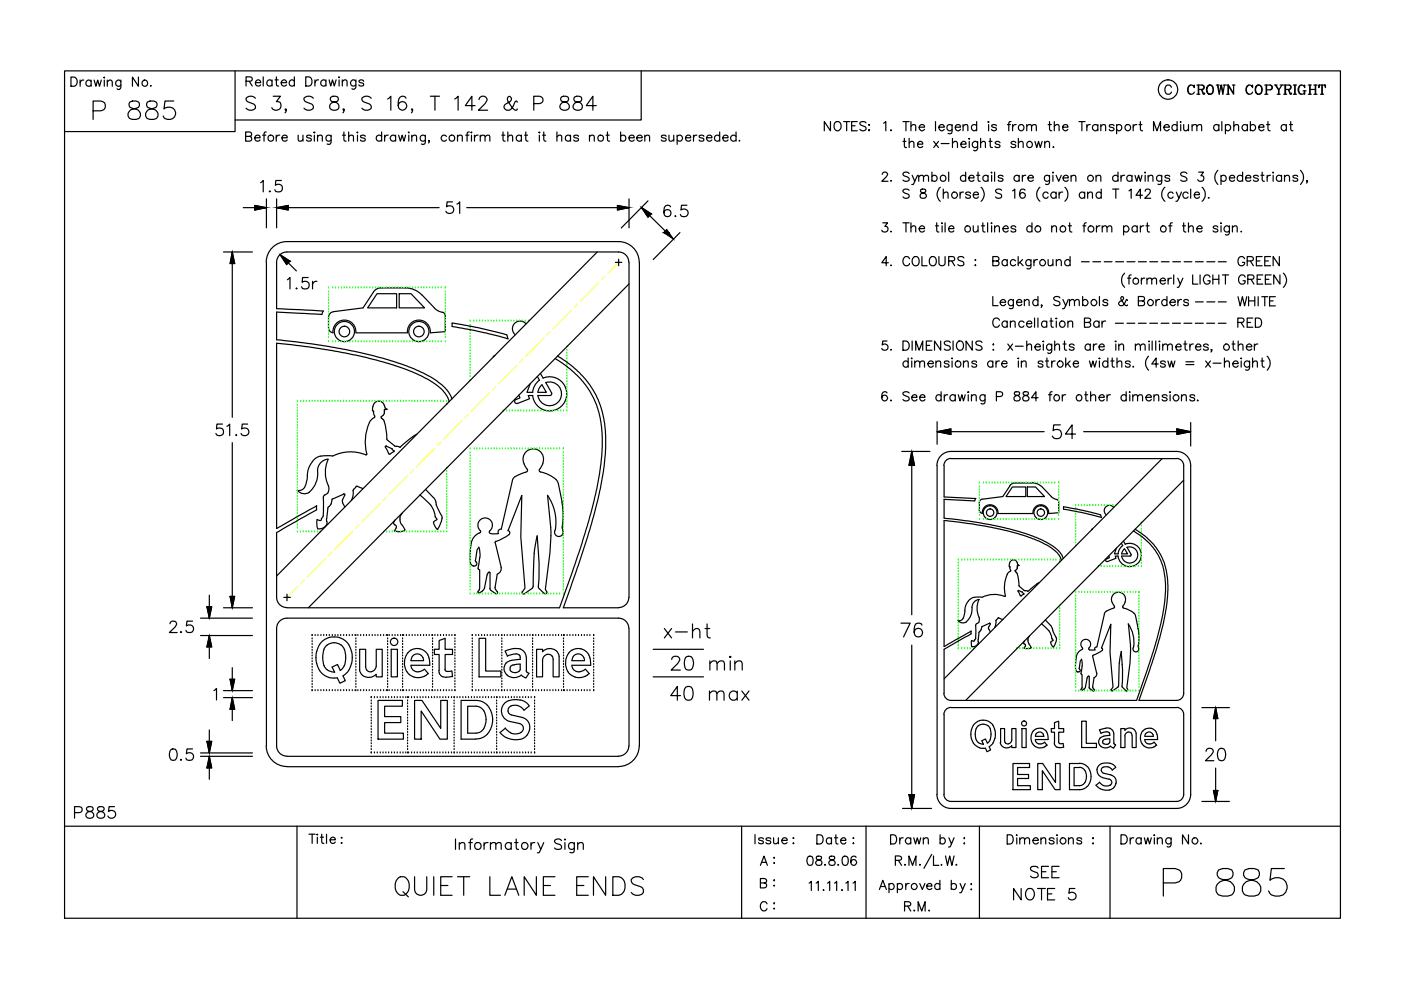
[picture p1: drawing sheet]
<svg xmlns="http://www.w3.org/2000/svg" width="297mm" height="210mm" viewBox="0 0 297 210" stroke-linecap="round" stroke-linejoin="round" font-family="sans-serif">
<g fill="none" stroke="#000" stroke-width=".25">
<path d="M13.7 15h270.5v179.7h-270.5zM15 16.3h.7a1.03 1.03 0 0 1 .7 1 1.03 1.03 0 0 1-.7 1h-.7zM17 17v1.3M17.8 17a.72 .72 0 0 0-.8 .6M19.3 17.3a.62 .62 0 0 0-.9-.1 .62 .62 0 0 0 0 .9 .62 .62 0 0 0 .9-.1M19.3 17v1.3M20 17l.3 1.3 .4-1.3 .4 1.3 .4-1.3M22.1 17v1.3M22.1 16.3v.3zM22.7 17.4l.5-.4 .5 .1 .1 1.2M22.7 17v1.3M25.6 17v1.5a.49 .49 0 0 1-.3 .4 .49 .49 0 0 1-.5-.1"/>
<path d="M25.6 17.3a.62 .62 0 0 0-.9-.1 .62 .62 0 0 0 0 .9 .62 .62 0 0 0 .9-.1M29.4 16.3v2l-1.3-2v2M32 18.1v.2l.1-.1M49.8 15v12.9h-36.1M52.2 17.2l1.1-.1 .2-.3-.1-.3-.4-.2h-.8v1.9M52.8 17.2l.7 1M54.2 17.5h1.1a.55 .55 0 0 0-.6-.6 .55 .55 0 0 0-.5 .6 .61 .61 0 0 0 .3 .7 .61 .61 0 0 0 .8-.2M55.8 16.3v1.9M57.7 17.2a.62 .62 0 0 0-.9 0 .62 .62 0 0 0 0 .9 .62 .62 0 0 0 .9-.1M57.7 16.9v1.3M58.3 16.9h.7M58.6 16.3v1.6l.1 .3h.4"/>
<path d="M59.6 17.5h1.2a.62 .62 0 0 0-.9-.5 .62 .62 0 0 0-.2 1 .65 .65 0 0 0 1.1 0M62.4 17.2a.62 .62 0 0 0-.9 0 .62 .62 0 0 0 0 .9 .62 .62 0 0 0 .9-.1M62.4 16.3v1.9M64.8 16.3h.7a1.05 1.05 0 0 1 .7 1 1.05 1.05 0 0 1-.7 .9h-.7zM66.8 16.9v1.3M67.5 16.9a.72 .72 0 0 0-.7 .6M69.1 17.2a.62 .62 0 0 0-.9 0 .62 .62 0 0 0 0 .9 .62 .62 0 0 0 .9-.1M69.1 16.9v1.3M69.8 16.9l.3 1.3 .4-1.3 .4 1.3 .4-1.3M71.9 16.9v1.3M71.9 16.3v.2zM72.6 17.3l.4-.4 .5 .2 .1 1.1"/>
<path d="M72.6 16.9v1.3M75.5 16.9v1.6a.54 .54 0 0 1-.9 .3M75.5 17.2a.64 .64 0 0 0-1-.1 .64 .64 0 0 0 0 1 .64 .64 0 0 0 1-.1M77.1 17.2a.57 .57 0 0 0-1 0l.3 .3 .4 .1a.33 .33 0 0 1 .2 .6 .7 .7 0 0 1-.9-.2M135.9 15v10.4h-86.1M248.4 18.5a.72 .72 0 0 0-.8-.5 .72 .72 0 0 0-.6 .8v.5a.72 .72 0 0 0 .6 .7 .72 .72 0 0 0 .8-.5M252.4 18a1.12 1.12 0 0 0 0 2M253.1 18.3l.1 .3v-.6l-.1 .3a.72 .72 0 0 0-.8-.2 .72 .72 0 0 0-.5 .7 .83 .83 0 0 0 .2 .9 .83 .83 0 0 0 .9 .2l.3-.4M253.8 18h1.1l.3 .2 .1 .4-.1 .3-1.1 .1M253.8 20h.6M254.1 18v2M254.6 19l.3 .1 .3 .7h.2"/>
<path d="M254.8 19.1l.3 .8 .2 .1 .1-.3M254.9 18l.3 .4v.4l-.3 .2M256.5 18a1 1 0 0 0-.7 1.1 1 1 0 0 0 .8 .9 1.06 1.06 0 0 0 .7-1 1.06 1.06 0 0 0-.7-1 1.04 1.04 0 0 0-.7 .9 1.04 1.04 0 0 0 .6 1.1M256.6 18a1.13 1.13 0 0 1 0 2M257.9 18h.6M258.1 18l.4 2 .4-2 .4 2 .3-2M258.2 18l.3 1.5M259 18l.3 1.5M259.3 18h.6M260.1 20h.5M260.1 18h.3M260.4 18v2"/>
<path d="M261.3 18h.5M261.5 19.8l-1.1-1.8v2M261.5 18v2l-1.1-1.8M264.8 18a1.12 1.12 0 0 0 0 2M265.5 18.3l.1 .3v-.6l-.1 .3a.72 .72 0 0 0-.8-.2 .72 .72 0 0 0-.5 .7 .83 .83 0 0 0 .1 .9 .83 .83 0 0 0 1 .2l.3-.4M266.8 18a1.01 1.01 0 0 0-.7 1.1 1.01 1.01 0 0 0 .9 .9 1.01 1.01 0 0 0 .6-1.1 1.01 1.01 0 0 0-.8-.9 1.13 1.13 0 0 0 0 2M267 18a1.13 1.13 0 0 1 0 2M268.2 18h1.1a.51 .51 0 0 1 .5 .5 .51 .51 0 0 1-.5 .6h-.8M268.2 20h.6M268.4 18v2M268.5 18v2M269.3 18l.2 .1a.52 .52 0 0 1 .2 .5 .52 .52 0 0 1-.4 .5"/>
<path d="M270.2 18h.6M270.4 18l.7 1.1v.9M270.5 18l.7 1.1v.9M270.8 20h.6M271.4 18h.6M271.8 18l-.6 1.1M272.2 18h1.1l.4 .2v.4l-.1 .3-1 .1M272.2 20h.6M272.4 18v2M272.6 18v2M273 19l.3 .1 .3 .7h.2M273.2 19.1l.3 .8 .2 .1 .1-.3"/>
<path d="M273.3 18l.4 .4-.1 .4-.3 .2M274.2 20h.7M274.2 18h.7M274.5 18v2M274.6 18v2M275.9 18a1.12 1.12 0 0 0 0 2M276.3 19.3h.6M276.5 18.3l.1 .3v-.6l-.1 .3a.73 .73 0 0 0-.8-.2 .73 .73 0 0 0-.5 .7v.5a.74 .74 0 0 0 .5 .6 .74 .74 0 0 0 .8-.2M276.5 19.3v.7M276.6 19.3v.7M277.4 18h.6M277.4 20h.6"/>
<path d="M277.7 18v2M277.8 18v2M277.8 19h1.1M278.6 18h.6M278.6 20h.6M278.9 18v2M279.7 18l-.1 .6v-.6h1.4v.6l-.1-.6M280 20h.6M280.3 18v2M19.7 23.5h1.7l.5-.2a1.03 1.03 0 0 0 .4-1.1 1.03 1.03 0 0 0-.9-.8h-1.7v3.9M27.5 21.6a.78 .78 0 0 0 .4 1.3l.7 .2a1.11 1.11 0 0 1 1.2 1 1.11 1.11 0 0 1-1 1.2h-.7a1.07 1.07 0 0 1-1-.9 1.07 1.07 0 0 1 .6-1.1l1.3-.4a.78 .78 0 0 0 .4-1.3l-.6-.2h-.7zM31.3 21.6a.78 .78 0 0 0 .3 1.3l.8 .2a1.11 1.11 0 0 1 1.1 1 1.11 1.11 0 0 1-.9 1.2h-.8a1.07 1.07 0 0 1-1-.9 1.07 1.07 0 0 1 .6-1.1l1.3-.4a.78 .78 0 0 0 .4-1.3l-.5-.2h-.8z"/>
<path d="M36.8 21.4h-1.8l-.2 1.7a1.4 1.4 0 0 1 1.9-.2 1.4 1.4 0 0 1 .2 2 1.4 1.4 0 0 1-1.9 .2l-.4-.5M52.1 28.9l1.1-.1 .2-.3-.2-.4-1.1-.1v1.9h.8l.5-.3a.53 .53 0 0 0-.5-.7M54 29.2h1.1a.6 .6 0 0 0-.8-.5 .6 .6 0 0 0-.2 1 .62 .62 0 0 0 1 0M54.2 20.8a1.32 1.32 0 0 0-2 0 .76 .76 0 0 0 .6 .9l.8 .3a.69 .69 0 0 1 .5 .5 .69 .69 0 0 1-.2 .7 1.32 1.32 0 0 1-1.7-.3M55.3 38.7l.5-.4v2.4M55.7 28.7h.7M56.4 28l-.3 .1-.1 .3v1.5M57.9 20.4h1.5l-.8 1.1a.95 .95 0 0 1 1 1.1 .95 .95 0 0 1-1.3 .8l-.5-.3-.2-.3M58.6 28.7v1.2M59.3 28.7a.64 .64 0 0 0-.7 .5M59.7 38.3h-1.2l-.1 1a.85 .85 0 0 1 1.3 0 .85 .85 0 0 1-.2 1.3 .85 .85 0 0 1-1.2-.4M59.8 29.2h1.1a.6 .6 0 0 0-.9-.5 .6 .6 0 0 0-.1 1 .62 .62 0 0 0 1 0"/>
<path d="M60.7 23.2l-.1 .2-.2-.2 .2-.1 .1 .1v.3l-.3 .4M63.2 28.7v.9a.47 .47 0 0 0 .8 .2l.2-.2M64.2 28.7v1.2M66 28.9a.62 .62 0 0 0-1 0 .9 .9 0 0 0 .9 .5l.1 .3a.62 .62 0 0 1-1 0M66.4 20.8a1.32 1.32 0 0 0-2 0 .76 .76 0 0 0 .6 .9l.8 .3a.69 .69 0 0 1 .6 .5 .69 .69 0 0 1-.3 .7 1.32 1.32 0 0 1-1.7-.3M66.6 28.7v1.2M66.6 28l.2 .1-.2 .1zM67.3 29a.67 .67 0 0 1 1-.3v1.2M67.3 28.7v1.2M70.2 20.6l-.2 .5a1.53 1.53 0 0 0 1.4 .7 .83 .83 0 0 1 .5 .9 .83 .83 0 0 1-.7 .7 1.03 1.03 0 0 1-1.3-.6 .93 .93 0 0 1 .9-1.1l.5-.2a.6 .6 0 0 0 .3-.9l-.4-.2zM70.2 28.7v1.4a.51 .51 0 0 1-.3 .5 .51 .51 0 0 1-.5-.1M70.2 28.9a.62 .62 0 0 0-.9-.1 .62 .62 0 0 0 0 .9 .62 .62 0 0 0 .9 0"/>
<path d="M72.6 28.7h.7M72.9 28v1.6l.1 .2 .4 .1M73 23.2l-.2 .2-.1-.2 .1-.1a.58 .58 0 0 1-.1 .8M73.9 29a.67 .67 0 0 1 1-.3v1.2M73.9 28v1.9M75.8 28.7v1.2M75.8 28v.2zM77.4 28.9a.62 .62 0 0 0-1 0l.1 .2a.9 .9 0 0 1 .9 .5v.1a.62 .62 0 0 1-1 0M78.7 20.8a1.32 1.32 0 0 0-2 0 .76 .76 0 0 0 .6 .9l.8 .3a.69 .69 0 0 1 .6 .5 .69 .69 0 0 1-.3 .7 1.32 1.32 0 0 1-1.7-.3M80.9 28.9a.64 .64 0 0 0-.9-.1 .64 .64 0 0 0 0 1 .64 .64 0 0 0 .9-.1M80.9 28v1.9M81.5 28.7v1.2"/>
<path d="M82.2 21l.7-.6v3M82.3 28.7a.64 .64 0 0 0-.8 .5M83.9 28.9a.64 .64 0 0 0-1-.1 .64 .64 0 0 0 0 1 .64 .64 0 0 0 1-.1M83.9 28.7v1.2M84.5 28.7l.4 1.2 .4-1.2 .4 1.2 .3-1.2M86.1 20.8a.8 .8 0 0 0-1.3-.2 2.65 2.65 0 0 0-.2 2.3 .91 .91 0 0 0 1.4 .2 .91 .91 0 0 0-.3-1.5 .91 .91 0 0 0-1.3 .8M86.7 28.7v1.2M86.7 28v.2zM87.3 29l.5-.3h.4l.1 1.2M87.3 28.7v1.2M87.5 23.2l-.2 .2-.1-.2 .1-.1a.58 .58 0 0 1-.1 .8M90.2 28.7v1.4a.51 .51 0 0 1-.3 .5 .51 .51 0 0 1-.6-.1"/>
<path d="M90.2 28.9a.62 .62 0 0 0-.9-.1 .62 .62 0 0 0 0 .9 .62 .62 0 0 0 .9 0M91 29.8h-.1h.1l-.1 .5M91.2 20.4h2M92.2 20.4v3M94.7 28.9a.64 .64 0 0 0-1-.1 .64 .64 0 0 0 0 1 .64 .64 0 0 0 1-.1M96.4 21l.7-.6v3M97 29a.67 .67 0 0 1 .9-.3l.1 1.2M97 28.7v1.2M98.7 28.7h.7M99.5 28l-.4 .1-.1 .3v1.5M100 28.7v1.2M100 28v.2z"/>
<path d="M100.6 28.7v1.2M100.7 22.4h-2l1.3-2v3M101.4 28.7a.64 .64 0 0 0-.8 .5M101.6 21.1l.1-.4 .4-.3a.93 .93 0 0 1 1.2 .6l-.5 1-1.4 1.4h2M101.8 29a.67 .67 0 0 1 1-.3v1.2M101.8 28.7v1.2M102.8 29l.5-.3h.5l.1 1.2M106.4 28.7h.6M106.7 28v1.6v.2l.4 .1M107.7 29l.4-.3h.5l.1 1.2M107.7 28v1.9M109.7 21.7l-.3-.3-.3 .4a1.66 1.66 0 0 1-1.7 1.6 .7 .7 0 0 1-.5-.6 .7 .7 0 0 1 .3-.7l.9-.6a.63 .63 0 0 0 .3-.6 .63 .63 0 0 0-.4-.5l-.3 .2a1.12 1.12 0 0 0 .3 1.4l1 1.2 .5 .2 .2-.3"/>
<path d="M110.5 28.9a.62 .62 0 0 0-.9-.1 .62 .62 0 0 0 0 .9 .62 .62 0 0 0 .9 0M110.5 28.7v1.2M111.2 28.7h.7M111.5 28v1.6l.1 .2 .3 .1M113.2 22h1.2a.79 .79 0 0 0 .5-1.3l-.5-.3h-1.2v3M114.4 28.7v1.2M114.4 28l.1 .1-.1 .1zM115 28.7h.7M115.3 28v1.6l.1 .2 .4 .1M118.1 29l.4-.3h.5l.1 1.2M118.1 28v1.9M119 20.6a.6 .6 0 0 0 .3 .9 1.19 1.19 0 0 1 1.4 1.3 1.04 1.04 0 0 1-1.2 .6 1.04 1.04 0 0 1-.8-1 1.27 1.27 0 0 1 1.4-.9 .6 .6 0 0 0 .3-.9l-.4-.2z"/>
<path d="M121 28.9a.62 .62 0 0 0-.9-.1 .62 .62 0 0 0 0 .9 .62 .62 0 0 0 .9 0M121 28.7v1.2M121.8 20.6a.61 .61 0 0 0 .3 .9 1.15 1.15 0 0 1 1.4 1.3 1.02 1.02 0 0 1-1.2 .6 1.02 1.02 0 0 1-.8-1 1.27 1.27 0 0 1 1.4-.9 .6 .6 0 0 0 .3-.9l-.4-.2zM122.7 28.9a.62 .62 0 0 0-1.1 0 .9 .9 0 0 0 1 .5l.1 .3a.62 .62 0 0 1-1.1 0M125 29a.67 .67 0 0 1 .9-.3l.1 1.2M125 28.7v1.2M126.4 22.4h-2.1l1.4-2v3M128.5 28.7h.7M128.8 28v1.6l.1 .2 .4 .1M131.6 28.9a.62 .62 0 0 1 .9-.1 .62 .62 0 0 1 0 .9 .62 .62 0 0 1-.9 0M131.6 28v1.9M133.4 29.2h1.1a.6 .6 0 0 0-.9-.5 .6 .6 0 0 0-.2 1 .62 .62 0 0 0 1.1 0"/>
<path d="M135 29.2h1.2a.62 .62 0 0 0-.7-.5 .62 .62 0 0 0-.6 .6 .62 .62 0 0 0 .6 .6l.7-.2M136.7 29a.67 .67 0 0 1 .9-.3l.1 1.2M136.7 28.7v1.2M141.2 28.9a.6 .6 0 0 0-1 0l.1 .2a.9 .9 0 0 1 .9 .5v.1a.6 .6 0 0 1-1 0M141.8 28.7l.1 1.1 .5 .1 .4-.3M142.8 28.7v1.2M143.6 28.9a.64 .64 0 0 1 .9-.1 .64 .64 0 0 1 0 1 .64 .64 0 0 1-.9-.1M143.6 28.7v1.9M145.3 29.2h1.1a.6 .6 0 0 0-.8-.5 .6 .6 0 0 0-.2 1 .62 .62 0 0 0 1 0M147 28.7v1.2M147.8 28.7a.58 .58 0 0 0-.8 .5M149.2 28.9a.62 .62 0 0 0-1 0l.1 .2a.9 .9 0 0 1 .9 .5v.1a.62 .62 0 0 1-1 0"/>
<path d="M149.8 29.2h1.1a.57 .57 0 0 0-.5-.6 .57 .57 0 0 0-.6 .6v.2a.63 .63 0 0 0 .5 .5 .63 .63 0 0 0 .6-.2M152.6 28.9a.62 .62 0 0 0-.9-.1 .62 .62 0 0 0 0 .9 .62 .62 0 0 0 .9 0M152.6 28v1.9M153.3 29.2h1.1a.6 .6 0 0 0-.9-.5 .6 .6 0 0 0-.2 1 .62 .62 0 0 0 1.1 0M156.1 28.9a.64 .64 0 0 0-1-.1 .64 .64 0 0 0 0 1 .64 .64 0 0 0 1-.1M156.1 28v1.9M156.8 29.8v.1l.1-.1M176.1 25.8v1.9l-1.3-1.9v1.9M177 26a.74 .74 0 0 1 .8-.2 .74 .74 0 0 1 .5 .7 .86 .86 0 0 1-.2 .9 .86 .86 0 0 1-.9 .2l-.4-.6zM178.9 25.8h1.3M179.5 25.8v1.9M180.6 26.7h.7"/>
<path d="M181.8 25.8h-1.2v1.9h1.2M183.6 26a.77 .77 0 0 0-1.3 .2l.2 .3 .9 .4 .2 .5a.84 .84 0 0 1-1.3 0M184.2 26.5h.2zM184.2 27.6h.2l-.2 .1zM187 37l.4-.5 .6 .1a.42 .42 0 0 1 .1 .7l-1.1 1.1h1.3M187.3 26.1l.5-.3v1.9M188.9 27.5v.2l.1-.1M188.9 38.3l-.1 .1h.2M191.4 25.8h1.4M191.4 30h.7M191.7 29.3v1.6l.1 .3 .4 .1M192.1 25.8v1.9"/>
<path d="M192.8 30.4l.4-.4 .5 .1 .1 1.2M192.8 36.8a.73 .73 0 0 0-.8-.3 .73 .73 0 0 0-.6 .5l.3 .3 1 .4 .1 .5a.92 .92 0 0 1-1.4 0M192.8 29.3v2M193.1 26.8l.5-.4 .5 .1 .1 1.2M193.1 25.8v1.9M193.4 37.2l.5 1.2 .6-1.2M193.9 38.4l-.2 .6-.4 .1M194.5 30.6h1.1a.55 .55 0 0 0-.5-.7 .55 .55 0 0 0-.6 .7 .61 .61 0 0 0 .4 .7 .61 .61 0 0 0 .7-.3M194.8 37.5l.5-.3 .4 .1 .1 1.1M194.8 37.2v1.2M194.9 27h1.1a.57 .57 0 0 0-.6-.6 .57 .57 0 0 0-.5 .6v.1a.61 .61 0 0 0 .4 .6 .61 .61 0 0 0 .7-.3M195.8 37.5l.5-.3 .4 .1 .2 1.1"/>
<path d="M197.6 37.4a.62 .62 0 0 1 .9-.1 .62 .62 0 0 1 0 1 .62 .62 0 0 1-.9-.1M197.6 36.5v1.9M198 30l1 1.3M198.3 25.8v1.9M199 30l-1 1.3M199.1 27h1.1a.62 .62 0 0 0-1-.5 .62 .62 0 0 0 .2 1.1 .54 .54 0 0 0 .8-.2M199.4 39.7a1.95 1.95 0 0 0 0 3M199.5 30.4h1.7M201.1 36.5v1.9M201.9 26.4l-.1 1.8-.3 .2-.5-.1M201.9 26.7a.62 .62 0 0 0-.9-.1 .62 .62 0 0 0 0 .9 .62 .62 0 0 0 .9-.1M201.9 30.4l.5-.4 .5 .1 .1 1.2"/>
<path d="M201.9 29.3v2M202.5 27h1.1a.6 .6 0 0 0-.8-.5 .6 .6 0 0 0-.2 .9 .57 .57 0 0 0 1 0M203.7 30.6h1.1a.56 .56 0 0 0-.5-.7 .56 .56 0 0 0-.6 .7 .61 .61 0 0 0 .4 .6 .61 .61 0 0 0 .7-.2M204.2 26.8l.5-.4 .4 .1 .1 1.2M204.2 26.4v1.3M204.7 37.4a.62 .62 0 0 0-.9-.1 .62 .62 0 0 0 0 1 .62 .62 0 0 0 .9-.1M204.7 36.5v1.9M205.4 29.4h.2zM205.4 37.7h1.1a.6 .6 0 0 0-.8-.5 .6 .6 0 0 0-.2 1 .62 .62 0 0 0 1 0M205.5 30v1.3M207.1 26.7a.62 .62 0 0 0-.9-.1 .62 .62 0 0 0 0 .9 .62 .62 0 0 0 .9-.1M207.1 25.8v1.9"/>
<path d="M207.1 37.2h.6M207.3 30v1.5a.54 .54 0 0 1-.9 .3M207.3 30.3a.64 .64 0 0 0-1-.1 .64 .64 0 0 0 0 .9 .64 .64 0 0 0 1-.1M207.4 36.5v1.6v.3h.4M207.9 30.4l.5-.4 .4 .1 .1 1.2M207.9 29.3v2M208 39.7a1.95 1.95 0 0 1 0 3M209.5 25.9h.2zM209.5 37.4a.62 .62 0 0 0-.9-.1 .62 .62 0 0 0 0 1 .62 .62 0 0 0 .9-.1M209.5 37.2v1.2M209.6 26.4v1.3M209.7 30h.6"/>
<path d="M209.9 29.3v1.6l.1 .3 .4 .1M210.2 36.6h.1l-.1 .1zM210.2 37.2v1.2M210.9 36.5v1.9M211.3 26.7a.62 .62 0 0 0-1.1 0 .9 .9 0 0 0 1 .4l.1 .3a.57 .57 0 0 1-1.1 0M212 30.3a.6 .6 0 0 0-1 0l.3 .3 .6 .1 .1 .3a.65 .65 0 0 1-1 0M212.7 37.4a.62 .62 0 0 0-1.1 0 .9 .9 0 0 0 1 .5l.1 .3a.62 .62 0 0 1-1.1 0M213.6 26.4h.6M214.3 25.8l-.3 .1-.1 .2v1.6M214.7 26.4v1.3M215.4 30.3a.57 .57 0 0 0-1.1 0 .9 .9 0 0 0 1 .4l.1 .3a.62 .62 0 0 1-1.1 0M215.4 26.4a.64 .64 0 0 0-.7 .6"/>
<path d="M215.9 30.4l.5-.4 .4 .1 .1 1.2M215.9 29.3v2M216.1 37.4a.62 .62 0 0 0-.9-.1 .62 .62 0 0 0 0 1 .62 .62 0 0 0 .9-.1M216.1 37.2v1.2M216.8 37.2v1.2M217.5 37.2a.58 .58 0 0 0-.7 .5M217.7 26.8l.5-.4 .4 .1 .1 1.2M217.7 26.4v1.3M217.9 37.7h1.2a.62 .62 0 0 0-.7-.5 .62 .62 0 0 0-.5 .6 .62 .62 0 0 0 .5 .6l.7-.2M218.7 26.8l.5-.4 .4 .1 .1 1.2M219.4 30l.4 1.3 .4-1.3 .4 1.3 .4-1.3M220.5 39.7a1.95 1.95 0 0 0 0 3"/>
<path d="M221.5 30.4l.5-.4 .4 .1 .1 1.2M221.5 30v1.3M222.2 26.4h.7M222.5 25.8v1.5l.1 .3 .4 .1M222.5 37.2v1.5a.53 .53 0 0 1-.8 .3M222.5 37.4a.62 .62 0 0 0-.9-.1 .62 .62 0 0 0 0 1 .62 .62 0 0 0 .9-.1M223.2 36.5l.2 .1-.2 .1zM223.2 37.2v1.2M223.4 31.1l-.2 .1h.2M223.5 26.8l.5-.4 .5 .1 .1 1.2M223.5 25.8v1.9M223.9 37.2l.6 1.2 .5-1.2"/>
<path d="M225.3 27h1.1a.6 .6 0 0 0-.8-.5 .6 .6 0 0 0-.2 .9 .57 .57 0 0 0 1 0M225.4 37.7h1.1a.6 .6 0 0 0-.8-.5 .6 .6 0 0 0-.2 1 .62 .62 0 0 0 1 0M225.8 39.7a2.03 2.03 0 0 1 0 3M227.1 37.5a.63 .63 0 0 1 .9-.2l.1 1.1M227.1 37.2v1.2M228.7 25.8h1.4M229.4 25.8v1.9M230.4 26.4v1.3M231.2 26.4a.58 .58 0 0 0-.8 .6M232.4 37.5a.67 .67 0 0 1 .9-.2l.1 1.1M232.4 37.2v1.2M232.8 26.7a.64 .64 0 0 0-1-.1 .64 .64 0 0 0 0 .9 .64 .64 0 0 0 1-.1"/>
<path d="M232.8 26.4v1.3M233.4 26.8l.5-.4 .4 .1 .1 1.2M233.4 26.4v1.3M236.2 26.7a.62 .62 0 0 0-1 0 .9 .9 0 0 0 .9 .4l.1 .3a.57 .57 0 0 1-1 0M236.7 26.7a.62 .62 0 0 1 .9-.1 .62 .62 0 0 1 0 .9 .62 .62 0 0 1-.9-.1M236.7 26.4v2M237 37.4a.64 .64 0 0 0-.9-.1 .64 .64 0 0 0 0 1 .64 .64 0 0 0 .9-.1M237 36.5v1.9M237.7 37.2v1.2M238.4 37.2a.64 .64 0 0 0-.7 .5M240 37.4a.62 .62 0 0 0-.9-.1 .62 .62 0 0 0 0 1 .62 .62 0 0 0 .9-.1M240 37.2v1.2"/>
<path d="M240.3 26.4v1.3M240.6 37.2l.4 1.2 .4-1.2 .4 1.2 .3-1.2M241 26.4a.64 .64 0 0 0-.7 .6M241.5 26.4h.6M241.8 25.8v1.5l.1 .3 .3 .1M242.8 36.5v.2zM242.8 37.2v1.2M243.4 37.5l.5-.3 .5 .1v1.1M243.4 37.2v1.2M244.6 27.7v-1.9l.7 1.9 .8-1.9v1.9M246.3 37.2v1.5a.49 .49 0 0 1-.3 .4 .49 .49 0 0 1-.5-.1M246.3 37.4a.62 .62 0 0 0-.9-.1 .62 .62 0 0 0 0 1 .62 .62 0 0 0 .9-.1"/>
<path d="M246.8 27h1.1a.62 .62 0 0 0-1-.5 .62 .62 0 0 0 .2 1.1 .54 .54 0 0 0 .8-.2M247 39.7a1.95 1.95 0 0 0 0 3M248 37.4a.62 .62 0 0 0-1 0 .9 .9 0 0 0 .9 .5l.1 .3a.62 .62 0 0 1-1 0M249.6 26.7a.62 .62 0 0 0-.9-.1 .62 .62 0 0 0 0 .9 .62 .62 0 0 0 .9-.1M249.6 25.8v1.9M250.2 25.9h.2zM250.3 26.4v1.3M251 26.4l.1 1.2 .4 .1 .5-.4M251.6 36.8a.73 .73 0 0 0-.7-.3 .73 .73 0 0 0-.6 .5l.2 .3 .9 .3 .2 .3v.3a.92 .92 0 0 1-1.3 0M252 26.4v1.3M252.7 26.8l.5-.4 .5 .1 .1 1.2M252.7 26.4v1.3"/>
<path d="M253.8 26.8l.4-.4 .5 .1 .1 1.2M254.1 36.5h1.1l-.6 .8a.65 .65 0 0 1 .6 .9 .65 .65 0 0 1-1.1 .1l-.2-.2M254.9 39.7a1.95 1.95 0 0 1 0 3M258.2 36.1a2.08 2.08 0 0 0 0 3M258.4 26.7a.62 .62 0 0 0-.9-.1 .62 .62 0 0 0 0 .9 .62 .62 0 0 0 .9-.1M258.4 26.4v1.3M258.9 37.4a.62 .62 0 0 1 .9-.1 .62 .62 0 0 1 0 1 .62 .62 0 0 1-.9-.1M258.9 37.2v1.9M259.1 25.8v1.9M259.8 26.7a.62 .62 0 0 1 .9-.1 .62 .62 0 0 1 0 .9 .62 .62 0 0 1-.9-.1M259.8 26.4v2M260.7 37.7h1.1a.6 .6 0 0 0-.9-.5 .6 .6 0 0 0-.2 1 .62 .62 0 0 0 1.1 0"/>
<path d="M261.6 26.8l.5-.4 .4 .1 .1 1.2M261.6 25.8v1.9M263.5 37.4a.64 .64 0 0 0-1-.1 .64 .64 0 0 0 0 1 .64 .64 0 0 0 1-.1M263.5 36.5v1.9M264.1 37.7h1.1a.6 .6 0 0 0-.9-.5 .6 .6 0 0 0-.1 1 .62 .62 0 0 0 1 0M264.5 26.7a.64 .64 0 0 0-1-.1 .64 .64 0 0 0 0 .9 .64 .64 0 0 0 1-.1M264.5 26.4v1.3M265.1 26.7a.62 .62 0 0 1 .9-.1 .62 .62 0 0 1 0 .9 .62 .62 0 0 1-.9-.1M265.1 25.8v1.9M266.8 37.4a.65 .65 0 0 0-1.1 0l.2 .2 .8 .3 .1 .3a.65 .65 0 0 1-1.1 0M266.9 27h1.1a.6 .6 0 0 0-.9-.5 .6 .6 0 0 0-.1 .9 .57 .57 0 0 0 1 0M267.3 37.2h.7"/>
<path d="M267.6 36.5v1.6l.1 .3h.4M268.5 26.4h.7M268.7 37.2v1.2M268.8 25.8v1.5l.1 .3 .4 .1M269.4 37.2a.58 .58 0 0 0-.7 .5M269.9 37.2v1.2M269.9 36.5v.2zM271.7 37.4a.62 .62 0 0 0-.9-.1 .62 .62 0 0 0 0 1 .62 .62 0 0 0 .9-.1M271.7 37.2v1.2M272.3 37.5l.5-.3 .5 .1 .1 1.1M272.3 37.2v1.2M272.7 26.7a.62 .62 0 0 0-.9-.1 .62 .62 0 0 0 0 .9 .62 .62 0 0 0 .9-.1"/>
<path d="M272.7 26.4v1.3M273.4 26.4h.6M273.7 25.8v1.5v.3l.4 .1M275.1 37.4a.6 .6 0 0 0-1 0l.1 .2a.9 .9 0 0 1 .9 .5v.1a.6 .6 0 0 1-1 0M275.7 36.1a2.08 2.08 0 0 1 0 3M277.2 38.4h-.2h.2l-.2 .4M47.4 53.4h6.1M49.2 53.4v35.1M49.2 53.4l.6 2.5h-1zM51.6 44h4.9M54 43.6l2.5 .4-2.5 .5zM56.5 42.2v6.1"/>
<path d="M56.5 55.6v102.6M57.2 40.5l-.1 .1h.2M58.6 44l2.5-.4v.9zM58.6 44h34.5M58.6 42.2v6.1M59.4 54l3.4 3.4M59.4 54l2.1 1.4-.7 .7zM60.9 59.3l.6-.5v2.5M65.3 58.8h-1.2v1.1a.85 .85 0 0 1 1.3 0 .85 .85 0 0 1-.2 1.2 .85 .85 0 0 1-1.3-.3M66.3 59.6v1.7M67.2 59.6a.8 .8 0 0 0-.9 .7M95.9 42.8h-1.1l-.1 1.1a.87 .87 0 0 1 1.3-.1 .87 .87 0 0 1-.2 1.4 .87 .87 0 0 1-1.3-.4"/>
<path d="M96.9 43.3l.6-.5v2.5M98.9 44h34.5M126.6 53.4l-68 68.7M130.5 55.6h1.3M130.9 43.6l2.5 .4-2.5 .5zM131.1 51.2a4.4 4.4 0 0 1 4.4 4.4M131.1 53.4a2.18 2.18 0 0 1 2.2 2.2M131.2 54.9v1.4M131.2 53.4h-70.4a2.18 2.18 0 0 0-2.2 2.2v9.8l10 .6-.4 .6M131.2 51.2h-70.4a4.4 4.4 0 0 0-4.4 4.4M133.4 42.2v6.1M133.4 55.6v71.1"/>
<path d="M135.6 55.6v102.6M136 44l6.8 6.7M136 44l2.1 1.3-.7 .8zM137.4 42.6l-5.7 5.7M142.2 43.9a.73 .73 0 0 0-.7-.4 .73 .73 0 0 0-.6 .5 1.91 1.91 0 0 0 .2 1.8 .75 .75 0 0 0 1.1-.3 .75 .75 0 0 0-.5-1 .75 .75 0 0 0-.9 .6M143.2 45.7l-.1 .1h.2M144.2 49.3l-5.7 5.7M145.6 43.5h-1.1l-.1 1a.87 .87 0 0 1 1.3 0 .87 .87 0 0 1-.2 1.3 .87 .87 0 0 1-1.3-.3M187.2 47.2h1l-.6 .8a.65 .65 0 0 1 .6 .9 .65 .65 0 0 1-1 .2l-.2-.3M188.4 55.7h-1.4l.9-1.3v1.9M188.9 49l-.1 .1h.2M188.9 56.2l-.1 .1h.2"/>
<path d="M191.4 47.2h1.4M192.1 47.2v2M192.8 40.3a.75 .75 0 0 0-1.4 .3l.4 .3 .6 .2a.48 .48 0 0 1 .4 .6 .84 .84 0 0 1-1.4 0M192.8 54.9a.72 .72 0 0 0-.8-.5 .72 .72 0 0 0-.6 .8 .85 .85 0 0 0 .2 .9 .85 .85 0 0 0 .9 .2l.3-.4M193.1 48.3l.5-.4 .5 .1 .1 1.2M193.1 47.2v2M193.8 54.5a.95 .95 0 0 1 1.1 .4 .95 .95 0 0 1-.2 1.2 .74 .74 0 0 1-.8 .2 .74 .74 0 0 1-.5-.7 1.15 1.15 0 0 1 .4-1.1zM194.9 48.5h1.1a.57 .57 0 0 0-.6-.7 .57 .57 0 0 0-.5 .7v.1a.63 .63 0 0 0 .4 .6 .63 .63 0 0 0 .7-.3M195.3 40.2a.38 .38 0 0 0 .2 .6 .87 .87 0 0 1 .9 .9 .66 .66 0 0 1-.8 .3 .66 .66 0 0 1-.4-.8l.8-.4a.39 .39 0 0 0 .2-.6zM195.5 54.4v1.9h1.1M197.4 54.5a.95 .95 0 0 1 1.1 .4 .95 .95 0 0 1-.2 1.2 .74 .74 0 0 1-.8 .2 .74 .74 0 0 1-.5-.7 1.15 1.15 0 0 1 .4-1.1zM198.3 47.9h.7"/>
<path d="M198.6 47.2v1.6l.1 .3 .4 .1M199.1 54.4v1.4a.66 .66 0 0 0 .6 .6 .66 .66 0 0 0 .7-.6v-1.4M199.6 47.3h.2zM199.7 47.9v1.3M200 41.1l.5-.4 .4 .1 .1 1.2M200 40.1v1.9M200.4 47.2v2M201.1 48.5h1.1a.55 .55 0 0 0-.5-.6 .55 .55 0 0 0-.6 .6 .61 .61 0 0 0 .4 .7 .61 .61 0 0 0 .7-.3M201.1 55.3l1.1-.1 .2-.3-.2-.4-1.1-.1v1.9M201.8 55.3l.6 1M203.6 40.7v1.3M204.3 40.7a.58 .58 0 0 0-.7 .6"/>
<path d="M204.4 54.7a.71 .71 0 0 0-.7-.3 .71 .71 0 0 0-.6 .5l.2 .3 .9 .3a.48 .48 0 0 1 .1 .5 .48 .48 0 0 1-.4 .3h-.6l-.2-.2M205.8 41a.56 .56 0 0 0-.6-.3 .56 .56 0 0 0-.5 .3l.1 .2 .9 .3 .1 .2a.56 .56 0 0 1-.6 .4 .56 .56 0 0 1-.5-.4M206.3 41.3h1.1a.6 .6 0 0 0-.8-.5 .6 .6 0 0 0-.2 .9 .57 .57 0 0 0 1 0M206.3 47.9l.1 1.2 .5 .1 .5-.4M206.7 55.2l.1-.2 .1 .2zM206.7 56.3h.2zM207.4 47.9v1.3M208.1 47.9h.7M208.4 47.2v1.6l.1 .3 .3 .1M209.4 47.2v2M210.2 47.2v.2zM210.2 47.9v1.3"/>
<path d="M210.5 55.3l1.1-.1 .2-.3-.1-.3-.4-.2h-.8v1.9h.8a.51 .51 0 0 0 .5-.5 .51 .51 0 0 0-.5-.5M210.9 48.3l.4-.4 .5 .1 .1 1.2M210.9 47.9v1.3M212.4 40.3a.73 .73 0 0 0-1.3 .3l.3 .3 .8 .3a.5 .5 0 0 1 0 .8 .87 .87 0 0 1-1.1-.3M212.7 48.5h1.1a.56 .56 0 0 0-.6-.7 .56 .56 0 0 0-.5 .7 .61 .61 0 0 0 .3 .6 .61 .61 0 0 0 .8-.2M213.5 55.3a.62 .62 0 0 0-.9 0 .62 .62 0 0 0 0 .9 .62 .62 0 0 0 .9-.1M213.5 55v1.3M214.7 40.5l.5-.4v1.9M215.3 55.3a.62 .62 0 0 0-.9 0 .62 .62 0 0 0 0 .9 .62 .62 0 0 0 .9-.1M215.4 48.2a.57 .57 0 0 0-1.1 0 .9 .9 0 0 0 1 .4l.1 .3a.62 .62 0 0 1-1.1 0M215.9 54.4v1.9M216.3 55.6l.6 .7"/>
<path d="M216.8 55l-.9 1M217.3 40.3a.57 .57 0 0 0-.5-.2 .57 .57 0 0 0-.5 .4 .94 .94 0 0 0 .5 1.5 .62 .62 0 0 0 .6-.6 .62 .62 0 0 0-.6-.6 .62 .62 0 0 0-.6 .6M218.6 55v1.6a.51 .51 0 0 1-.3 .4 .51 .51 0 0 1-.6-.1M218.6 55.3a.62 .62 0 0 0-.9 0 .62 .62 0 0 0 0 .9 .62 .62 0 0 0 .9-.1M218.8 48.2a.62 .62 0 0 0-.9-.1 .62 .62 0 0 0 0 .9 .62 .62 0 0 0 .9-.1M218.8 47.2v2M219.2 55v1.3M220 55a.72 .72 0 0 0-.8 .6M222.2 41a.61 .61 0 0 0-.9-.1 .61 .61 0 0 0 0 .9 .61 .61 0 0 0 .9-.1M222.2 55l.1 1.3h.5l.4-.3M223 48.3l.4-.4 .5 .1 .1 1.2M223 47.9v1.3"/>
<path d="M223.2 55v1.3M223.9 41a.63 .63 0 0 0-.9-.1 .63 .63 0 0 0 0 1 .63 .63 0 0 0 .9-.2M223.9 40.7v1.3M224 55.4l.4-.4 .5 .2 .1 1.1M224 55v1.3M224.6 40.7v1.3M225.3 40.7a.64 .64 0 0 0-.7 .6M226.5 47.9h.7M226.8 47.2v1.6l.1 .3 .4 .1M226.9 55.3a.64 .64 0 0 0-1-.1 .64 .64 0 0 0 0 1 .64 .64 0 0 0 1-.1M226.9 54.4v1.9M229.3 55.5h1.6"/>
<path d="M229.6 47.9h.6M230 41a.63 .63 0 0 0-1-.1 .63 .63 0 0 0 0 1 .63 .63 0 0 0 1-.2M230 40.7v1.3M230.3 47.2l-.3 .1-.2 .3v1.6M230.6 41.1l.5-.4 .4 .1 .1 1.2M230.6 40.7v1.3M231.7 55.5h1.7M232.5 47.9v1.3M233.2 47.9a.72 .72 0 0 0-.7 .6M233.5 41a.61 .61 0 0 0-.9-.1 .61 .61 0 0 0 0 .9 .61 .61 0 0 0 .9-.1M233.5 40.1v1.9M233.7 48.3l.4-.4 .5 .1 .1 1.2"/>
<path d="M233.7 47.9v1.3M234.1 55.5h1.7M234.7 48.3l.5-.4 .4 .1 .1 1.2M235.9 40.1h1.3M236.5 55.5h1.7M236.6 40.1v1.9M238.2 48.2a.64 .64 0 0 1 1-.1 .64 .64 0 0 1 0 .9 .64 .64 0 0 1-1-.1M238.2 47.9v1.9M238.4 57.9a2.08 2.08 0 0 0 0 3M238.9 55.5h1.7M239.1 59h.6M239.4 40.5l.4-.4v1.9"/>
<path d="M239.8 58.3l-.3 .1-.1 .3v1.5M241.1 48.2a.62 .62 0 0 0-.9-.1 .62 .62 0 0 0 0 .9 .62 .62 0 0 0 .9-.1M241.1 47.9v1.3M241.4 55.5h1.6M241.8 47.9v1.3M242 59v1.2M242.2 41.4h-1.4l1-1.3v1.9M242.5 47.9a.65 .65 0 0 0-.7 .6M242.7 59a.58 .58 0 0 0-.7 .5M242.8 40.6l.1-.3 .3-.2 .6 .2a.66 .66 0 0 1-.2 .8l-.9 .9h1.3M243 47.9h.6M243.2 59.3l.4-.3 .5 .1 .1 1.1"/>
<path d="M243.2 59v1.2M243.3 47.2v1.6v.3l.4 .1M243.8 55.5h1.7M244.2 59.3l.5-.3 .4 .1 .1 1.1M246 59.5h1.1a.6 .6 0 0 0-.9-.5 .6 .6 0 0 0-.1 1 .62 .62 0 0 0 1 0M246.2 55.5h1.7M247.7 59v1.2M247.8 47.9h.7M248.4 59a.58 .58 0 0 0-.7 .5M248.6 47.2l-.4 .1-.1 .3v1.6M248.6 55.5h1.7M248.7 41a.61 .61 0 0 0-.9-.1 .61 .61 0 0 0 0 .9 .61 .61 0 0 0 .9-.1"/>
<path d="M248.8 58.3v1.9M249.4 40.7l.6 1.3 .5-1.3M249.7 59l.5 1.2 .6-1.2M250 42l-.4 .7h-.3M250.7 47.9h.6M251 47.2v1.6l.1 .3 .3 .1M251.1 55.5h1.6M251.9 41a.61 .61 0 0 0-.9-.1 .61 .61 0 0 0 0 .9 .61 .61 0 0 0 .9-.1M252 48.3l.4-.4 .5 .1 .1 1.2M252 47.2v2M252.4 40.1v1.9M252.9 58.3v1.9h1.1"/>
<path d="M253.2 41.3h1.1a.6 .6 0 0 0-.8-.5 .6 .6 0 0 0-.2 .9 .57 .57 0 0 0 1 0M253.5 55.5h1.6M253.8 48.5h1.1a.56 .56 0 0 0-.6-.7 .56 .56 0 0 0-.5 .7 .61 .61 0 0 0 .3 .6 .61 .61 0 0 0 .8-.2M254.4 58.3v1.9M255.9 55.5h1.7M256.3 41.9v.1h.1M256.6 58.8a.72 .72 0 0 0-.9-.5 .72 .72 0 0 0-.5 .8v.4a.7 .7 0 0 0 .7 .7 .7 .7 0 0 0 .7-.7h-.5M257.1 58.3v1.9M257.1 59.2h1.3M258.2 48.2a.56 .56 0 0 0-.5-.3 .56 .56 0 0 0-.5 .3l.3 .3 .5 .1a.33 .33 0 0 1 .1 .5 .7 .7 0 0 1-.9-.2M258.3 55.5h1.7M258.4 58.3v1.9"/>
<path d="M258.9 47.9v1.3M258.9 47.2v.2zM259.2 58.3h1.3M259.8 58.3v1.9M260.7 47.9l-.2 1.8-.2 .1-.5-.1M260.7 48.2a.64 .64 0 0 0-1-.1 .64 .64 0 0 0 0 .9 .64 .64 0 0 0 1-.1M261.3 48.3l.5-.4 .4 .1 .1 1.2M261.3 47.9v1.3M263.2 49l-.1 .1h.1M263.9 54.9a.72 .72 0 0 0-.9-.5 .72 .72 0 0 0-.5 .8 .83 .83 0 0 0 .2 .9 .83 .83 0 0 0 .9 .2l.2-.2 .1-.5h-.5M264 58.8a.72 .72 0 0 0-.8-.5 .72 .72 0 0 0-.6 .8 .86 .86 0 0 0 .2 .9 .86 .86 0 0 0 1 .2l.2-.7h-.5M264.4 55.3l1.1-.1 .2-.3v-.3l-.4-.2h-.9v1.9"/>
<path d="M264.6 59.2l1.1-.1 .2-.3-.1-.3-.4-.2h-.8v1.9M265.1 55.3l.6 1M265.2 59.2l.7 1M266.4 55.3h.7M266.5 59.2h.8M267.6 54.4h-1.2v1.9h1.2M267.7 58.3h-1.2v1.9h1.2M268.2 55.3h.7M268.3 59.2h.7M269.4 54.4h-1.2v1.9h1.2M269.5 58.3h-1.2v1.9h1.2M271.2 54.4v1.9l-1.3-1.9v1.9"/>
<path d="M271.4 58.3v1.9l-1.3-1.9v1.9M272.1 57.9a1.99 1.99 0 0 1 0 3M62.9 61l-.1 .2h.2M68.3 66.7l-9.7-.5v5.9l7.5 .8 7.1 1.2 6.2 1.4 5.6 1.6 4.6 1.9 3 1.8 2.2 1.9 .7 1.1 .3 .8M69.7 67.3v2.2a1.08 1.08 0 0 0 .9 1.1 2.43 2.43 0 0 1 2.4-2.7 2.43 2.43 0 0 1 2.4 2.6M79.9 62.3h4.2v3h-6.2zM84.6 62.3h2.5l2.9 3h-5.4zM89.4 62.5a4.8 4.8 0 0 0-3.4-1.5h-5.2l-.8 .2-.8 .7-2.2 3.4-6.3 .8a1.21 1.21 0 0 0-1 1.2M89.5 62.5l2.9 3.1 1.1 .5a.85 .85 0 0 1 .9 .7v3.5l-3.2 .2a2.43 2.43 0 0 0-2.4-2.6 2.43 2.43 0 0 0-2.4 2.6l-10.9 .1M95.9 68.5l5.2 .9 5.7 1.4 .7 .2 .2 .8-4.6-1.2-7.2-1.4zM104.8 75.4l-.2 .3M104.9 75.4h.1"/>
<path d="M111.5 68.7a1.63 1.63 0 0 0-2.4-.1 1.63 1.63 0 0 0 .1 2.4M113.9 79.8l.5 .8M114.6 79.2l.6 1M117.7 76l2.4 1.6 1.5 1.3 2 2 1.4 1.9 1 1.9 .9 2.5 .5 2.5 .3 2.7v2.6l-.3 3.5-1.4 7.5-2.9 10.2-4.5 12.7h-57.8M118.2 75.5l2.8 1.9 1.7 1.5 1.9 2.1 1.1 1.7 1.1 2.1 .8 2.3 .6 2.7 .2 2.4v3.9l-.3 2.9-1.3 6.6-2.2 8-5.2 15.3h11.8M133.4 60.2l-68 68.7M188.1 72.3h-.9l-.2 .9a.69 .69 0 0 1 1.1-.1 .69 .69 0 0 1-.1 1.1 .69 .69 0 0 1-1-.3M188.9 74.1l-.1 .1h.2M191.4 72.3h.7a1.03 1.03 0 0 1 .7 1 1.03 1.03 0 0 1-.7 1h-.7zM192.5 76.8a.61 .61 0 0 0-.9-.1 .61 .61 0 0 0 0 1 .61 .61 0 0 0 .9-.1M192.5 75.9v2M193.2 76h.2z"/>
<path d="M193.3 76.5v1.4M193.4 72.3v2M193.9 76.9l.5-.4 .5 .1 .1 1.3M193.9 76.5v1.4M194.2 74.3v-2l.7 2 .7-2v2M195 76.9l.5-.4 .4 .1 .1 1.3M196.4 73.2h.7M196.7 77.1h1.2a.6 .6 0 0 0-.9-.5 .6 .6 0 0 0-.1 1 .56 .56 0 0 0 .5 .3 .56 .56 0 0 0 .5-.3M197.6 72.3h-1.2v2h1.2M198.4 76.9l.5-.4 .5 .1v1.3M198.4 76.5v1.4M199.4 72.3v2l-1.3-2v2"/>
<path d="M201.2 76.8a.57 .57 0 0 0-1 0l.1 .2 .8 .3 .1 .3a.57 .57 0 0 1-1 0M201.5 72.6a.71 .71 0 0 0-.7-.3 .71 .71 0 0 0-.6 .5l.2 .3 .9 .3a.5 .5 0 0 1 0 .8 .94 .94 0 0 1-1.1-.2M201.9 76.5v1.4M201.9 75.9v.2zM202.1 72.3v2M203.2 72.4a.95 .95 0 0 1 1.1 .4 .95 .95 0 0 1-.2 1.2 .74 .74 0 0 1-.8 .2 .74 .74 0 0 1-.5-.7 1.15 1.15 0 0 1 .4-1.1zM204.3 76.9l.4-.4 .5 .1 .1 1.3M204.3 76.5v1.4M206.1 72.3v2l-1.3-2v2M207.1 76.8a.57 .57 0 0 0-1 0v.2a.9 .9 0 0 1 1 .5v.1a.57 .57 0 0 1-1 0M208.2 72.6a.73 .73 0 0 0-.7-.3 .73 .73 0 0 0-.6 .5l.2 .3 .9 .3 .2 .6a.92 .92 0 0 1-1.3 0M210.5 73.1l.1-.2 .1 .2z"/>
<path d="M210.5 74.2h.2zM210.5 76.8a.61 .61 0 0 0-.9-.1 .61 .61 0 0 0 0 1 .61 .61 0 0 0 .9-.1M210.5 76.5v1.4M210.5 62.9v1.9h1.1M211.2 76.5v1.4M211.9 76.5a.58 .58 0 0 0-.7 .6M211.9 67.9a.72 .72 0 0 0-.8-.5 .72 .72 0 0 0-.6 .8 .86 .86 0 0 0 .2 .9 .86 .86 0 0 0 .9 .2l.3-.4M212.1 64.1h1.1a.61 .61 0 0 0-.8-.6 .61 .61 0 0 0-.3 1 .6 .6 0 0 0 1.1 0M212.4 77.1h1.1a.6 .6 0 0 0-.8-.5 .6 .6 0 0 0-.2 1 .56 .56 0 0 0 .5 .3 .56 .56 0 0 0 .5-.3M213.5 68.4a.61 .61 0 0 0-.9-.1 .61 .61 0 0 0 0 .9 .61 .61 0 0 0 .9-.1M213.5 68.1v1.3M213.7 72.9l1 1.4"/>
<path d="M214.2 68.5l.5-.4 .5 .1v1.2M214.2 68.1v1.3M214.7 72.9l-1 1.4M214.9 63.5l-.1 1.8-.3 .1h-.5M214.9 63.8a.61 .61 0 0 0-.9-.1 .61 .61 0 0 0 0 .9 .61 .61 0 0 0 .9-.1M215.3 73.4h1.6M215.5 64.1h1.1a.55 .55 0 0 0-.5-.6 .55 .55 0 0 0-.6 .6 .6 .6 0 0 0 .4 .7 .6 .6 0 0 0 .7-.3M215.8 76h.2zM215.9 76.5v1.4M216.5 76.9l.5-.4 .5 .1 .1 1.3M216.5 76.5v1.4M217.1 68.4a.61 .61 0 0 0-.9-.1 .61 .61 0 0 0 0 .9 .61 .61 0 0 0 .9-.1"/>
<path d="M217.2 63.9l.4-.4 .5 .1 .1 1.2M217.2 63.5v1.3M217.6 68.6h1.2v-.1a.64 .64 0 0 0-1.1-.1 .64 .64 0 0 0 .4 1h.3l.4-.3M217.7 73.3l.5-.4 .4 .2 .1 1.2M217.7 72.3v2M219.3 67.4v2M219.4 73.5h1.2a.57 .57 0 0 0-.6-.6 .57 .57 0 0 0-.6 .6v.2a.63 .63 0 0 0 .5 .6 .63 .63 0 0 0 .7-.3M220.1 67.4v2M220.1 63.8a.61 .61 0 0 0-.9-.1 .61 .61 0 0 0 0 .9 .61 .61 0 0 0 .9-.1M220.1 62.9v1.9M220.9 64.7h-.2h.2l-.2 .5M221.1 76.8a.57 .57 0 0 0-1 0l.1 .2 .8 .3 .1 .3a.57 .57 0 0 1-1 0"/>
<path d="M221.2 72.3v.2zM221.2 72.9v1.4M221.7 76.5h.6M221.9 68.4a.61 .61 0 0 0-.9-.1 .61 .61 0 0 0 0 .9 .61 .61 0 0 0 .9-.1M221.9 68.1v1.3M222 75.9v1.6l.1 .3 .3 .1M222.6 68.1h.6M222.9 67.4v1.6v.3l.4 .1M223 72.9v1.6a.54 .54 0 0 1-.9 .3M223 73.2a.62 .62 0 0 0-.9 0 .62 .62 0 0 0 0 .9 .62 .62 0 0 0 .9-.1M223 76.5v1.4M223.6 73.3l.5-.4 .5 .2v1.2"/>
<path d="M223.6 72.3v2M223.7 76.5a.58 .58 0 0 0-.7 .6M224 67.4l.1 .1-.1 .1zM224 68.1v1.3M224.7 63.2a.73 .73 0 0 0-.7-.4 .73 .73 0 0 0-.6 .5l.2 .3 1 .4a.5 .5 0 0 1 0 .7 .91 .91 0 0 1-1.2-.2M225.4 63.5l.5 1.3 .6-1.3M225.4 72.9h.6M225.7 72.3v1.6l.1 .3 .4 .1M225.9 64.8l-.3 .6h-.3M225.9 75.9v2M226.3 77.1l.7 .8M226.4 68.5l.5-.4 .4 .1 .1 1.2"/>
<path d="M226.4 68.1v1.3M226.8 63.9l.4-.4 .5 .1 .1 1.2M226.8 63.5v1.3M226.9 76.5l-1 1M227.6 77.1h1.1a.6 .6 0 0 0-.9-.5 .6 .6 0 0 0-.2 1 .56 .56 0 0 0 .5 .3 .56 .56 0 0 0 .6-.3M227.7 73.2a.57 .57 0 0 0-1 0 .9 .9 0 0 0 .9 .5l.1 .3a.62 .62 0 0 1-1 0M227.8 63.9l.5-.4 .4 .1 .1 1.2M229.5 63.8a.63 .63 0 0 1 1-.1 .63 .63 0 0 1 0 .9 .63 .63 0 0 1-1-.1M229.5 62.9v1.9M229.9 68.4h.9a.5 .5 0 0 0 .4-.6l-.4-.4h-.9v2h.9a.51 .51 0 0 0 .5-.5 .51 .51 0 0 0-.5-.5M231 76.5l.4 1.4 .3-1.4 .4 1.4 .4-1.4M231.2 73.2a.62 .62 0 0 0-1 0 .62 .62 0 0 0 0 .9 .62 .62 0 0 0 1-.1"/>
<path d="M231.2 72.9v1.4M231.8 72.9v1.4M232.6 72.9a.65 .65 0 0 0-.8 .6M233 73.5h1.1a.56 .56 0 0 0-.5-.6 .56 .56 0 0 0-.6 .6 .61 .61 0 0 0 .4 .7 .61 .61 0 0 0 .7-.2M233 68.4a.63 .63 0 0 0-.9-.1 .63 .63 0 0 0 0 .9 .63 .63 0 0 0 .9-.1M233 68.1v1.3M233.1 75.9l.1 .1-.1 .1zM233.1 62.9v1.9M233.1 76.5v1.4M233.7 68.1v1.3M234.4 68.1a.64 .64 0 0 0-.7 .5M234.9 76.8a.61 .61 0 0 0-.9-.1 .61 .61 0 0 0 0 1 .61 .61 0 0 0 .9-.1"/>
<path d="M234.9 63.8a.6 .6 0 0 0-1.1 0l.3 .3 .7 .2 .1 .2a.6 .6 0 0 1-1.1 0M234.9 75.9v2M235.5 76.5h.7M235.8 75.9v1.6l.1 .3 .4 .1M236.4 72.4h.3zM236.5 68.5h1.7M236.6 72.9v1.4M236.8 76.9l.5-.4 .5 .1v1.3M236.8 75.9v2M237.2 73.3l.5-.4 .4 .2 .1 1.2M237.2 72.9v1.4M238.9 68.5h1.7"/>
<path d="M239 63.7l-.1-.2-.4 .8a.7 .7 0 0 1-.6 .5 .7 .7 0 0 1-.7-.4l.2-.4 .6-.4a.41 .41 0 0 0 .2-.4 .41 .41 0 0 0-.3-.3h-.1a1.65 1.65 0 0 0 .8 1.8l.3 .1 .1-.2M239.6 76.8a.57 .57 0 0 0-1 0l.1 .2a.9 .9 0 0 1 .9 .5v.1a.57 .57 0 0 1-1 0M240.3 77.6l-.1 .2h.2M240.7 73.3l.5-.4 .5 .2 .1 1.2M240.7 72.9v1.4M241.4 63.8l1.1-.1 .2-.3-.1-.4-.4-.1h-.8v1.9h.8l.4-.2v-.6l-.4-.2M241.4 68.5h1.6M241.8 73.3l.4-.4 .5 .2 .1 1.2M243.5 72.4h.2zM243.5 75.5a2.03 2.03 0 0 0 0 3M243.6 72.9v1.4M243.8 68.5h1.6"/>
<path d="M244.3 72.3v2M245 72.3v2M245.1 63.5v1.3M245.6 77.2h-1.4l.9-1.3v2M245.8 72.4h.1zM245.8 63.5a.72 .72 0 0 0-.7 .6M245.8 72.9v1.4M246.2 68.5h1.6M246.5 73.3l.5-.4 .5 .2v1.2M246.5 72.9v1.4M247.1 76.8a.57 .57 0 0 0-1 0v.2l.9 .3 .1 .3a.57 .57 0 0 1-1 0M247.4 63.8a.61 .61 0 0 0-.9-.1 .61 .61 0 0 0 0 .9 .61 .61 0 0 0 .9-.1"/>
<path d="M247.4 62.9v1.9M247.5 73.3l.5-.4 .5 .2 .1 1.2M247.6 76.5l.4 1.4 .4-1.4 .3 1.4 .4-1.4M248 64.1h1.2a.57 .57 0 0 0-.6-.6 .57 .57 0 0 0-.6 .6v.2a.61 .61 0 0 0 .5 .5 .61 .61 0 0 0 .7-.3M248.6 68.5h1.7M249.3 73.5h1.1a.55 .55 0 0 0-.5-.6 .55 .55 0 0 0-.6 .6 .61 .61 0 0 0 .4 .7 .61 .61 0 0 0 .7-.2M249.7 63.5v1.3M250.2 60.2l-.2 .6-.4 .1M250.5 63.5a.72 .72 0 0 0-.8 .6M251 72.9h.6M251 68.5h1.7M251.3 72.3v1.6v.3l.4 .1"/>
<path d="M251.4 76.7h1.7M251.4 77.3h1.7M252 63.8a.57 .57 0 0 0-1 0 .9 .9 0 0 0 .9 .5l.1 .2a.57 .57 0 0 1-1 0M252.3 72.9v1.4M253 72.9a.65 .65 0 0 0-.7 .6M253.4 68.5h1.7M253.5 73.5h1.1a.57 .57 0 0 0-.6-.6 .57 .57 0 0 0-.5 .6v.2a.63 .63 0 0 0 .4 .6 .63 .63 0 0 0 .7-.3M253.5 64h1.6M255.6 76.5l1 1.4M255.8 68.5h1.7M255.9 64h1.7M256.2 73.2a.57 .57 0 0 0-1 0l.3 .3 .4 .1a.33 .33 0 0 1 .2 .6 .7 .7 0 0 1-.9-.2"/>
<path d="M256.6 76.5l-1 1.4M256.9 74.2h-.2h.2l-.2 .4M257.2 77h1.7M258.3 68.5h1.6M258.3 64h1.7M259.6 76.9l.5-.4 .4 .1 .2 1.3M259.6 75.9v2M261.2 72.9h.6M261.4 77.1h1.1a.61 .61 0 0 0-.8-.5 .61 .61 0 0 0-.2 1 .6 .6 0 0 0 1 0M261.5 72.3v1.6l.1 .3 .3 .1M262.4 68.4l1.2-.1 .2-.3-.1-.4-.4-.2h-.9v2M262.5 62.9l.4 2 .5-2 .5 2 .4-2"/>
<path d="M262.5 73.3l.5-.4 .5 .2v1.2M262.5 72.3v2M263.1 68.4l.7 1M263.2 76.5v1.4M263.2 75.9v.2zM264.3 73.5h1.1a.62 .62 0 0 0-.9-.5 .62 .62 0 0 0-.2 1 .65 .65 0 0 0 1.1 0M264.4 68.4h.7M264.7 62.9v2M264.7 63.8h1.3M264.9 76.5l-.1 1.8-.2 .2-.5-.1M264.9 76.8a.63 .63 0 0 0-.9-.1 .63 .63 0 0 0 0 1 .63 .63 0 0 0 .9-.1M265.6 76.9l.4-.4 .5 .1 .1 1.3"/>
<path d="M265.6 75.9v2M265.6 67.4h-1.2v2h1.2M266 72.9v1.4M266 62.9v2M266.2 67.4h.6a1.04 1.04 0 0 1 .7 1 1.04 1.04 0 0 1-.7 1h-.6zM266.7 72.9a.65 .65 0 0 0-.7 .6M266.8 62.9v2M267.3 76.5h.7M267.5 62.9h1.3M267.6 75.9v1.6l.1 .3 .4 .1M268.2 62.9v2M268.7 75.5a2.03 2.03 0 0 1 0 3"/>
<path d="M269.2 63.8h.7M270.4 62.9h-1.2v2h1.2M47.2 89.9h-1.2l-.1 1.1a.85 .85 0 0 1 1.3 0 .85 .85 0 0 1-.2 1.2 .85 .85 0 0 1-1.2-.3M48.1 90.4l.6-.5v2.5M49.2 93.9v35M50.1 92.2h-.1l.1 .2 .1-.2M52.5 89.9h-1.1l-.2 1.1a.87 .87 0 0 1 1.4 0 .87 .87 0 0 1-.2 1.3 .87 .87 0 0 1-1.3-.4M66.2 97.9a5.9 5.9 0 0 0-1.1 4l-.5 1.4M68 96.7l-.8 .3-1 .9M69.6 97.3a2.57 2.57 0 0 0-2.2 3.3 5.1 5.1 0 0 1-1.9 3.8M69.6 97.4a6.9 6.9 0 0 0 .1 5.9l-.2 1.3M77.6 96.4a8.5 8.5 0 0 0-7.1 .3h-2.5"/>
<path d="M79 87.1h.2M79 86.2v.9M79.1 86.2a1.26 1.26 0 0 1 1.3-1.1 1.26 1.26 0 0 1 1.2 1.2v.1M79.2 87.4l.3 .9-.2 .2M79.2 87.2v.2M79.3 88.6l-.3 .1a7 7 0 0 0-1.6 5l.4 2.5-.2 .2M80.8 88.5l.4 .4M80.8 88.4v.2M80.9 88.3l-.1 .1M81.1 88.9a10 10 0 0 1 1 4.4M81.5 87.6l-.6 .7M81.5 86.8v.8"/>
<path d="M81.6 86.5l.4 .3M81.7 94.8l.7 1.4M81.9 94.6l1.2 .5M81.9 94.5l-.2 .1v.2M82 86.7l-.5 .1v.7M82.1 93.3l1.5 1.2 .5 .2M82.4 96.2l.3 .1M83.1 95.1v.1M83.1 95.2l.4 .4M83.5 95.6v.1l-.8 .6M84 94.6l.7 .2M84.9 94.8h-.2"/>
<path d="M88.4 92.1l-1.8 1.2-1.7 1.5M95.2 85.2a8 8 0 0 0-4-4.5l-2.1-1.1-3.2-1.4-3.5-1.1-4.8-1.3-7.4-1.5-4.9-.8-6.7-.7v39.3l8.6-4.9M111.1 98.4l.7 1.1M111.8 99.5a.36 .36 0 0 1-.2 .6M114 83.2l.2-.7 .7-.9 .9 1.6h-1.7M114.1 83.9h2.6M114.3 80.6l-.9 1.1-.5 1.5h-1.2l.7-1.8M114.4 99.5a.35 .35 0 0 0 .2 .6 5.9 5.9 0 0 1 3.7 2.1v.3M115.1 98.2a2.18 2.18 0 0 0-2.1-3 2.18 2.18 0 0 0-1.9 3.1M115.1 98.2l-.7 1.3M115.1 80.2a3.6 3.6 0 0 1 4.9 2.2 3.6 3.6 0 0 1-2.7 4.6 3.6 3.6 0 0 1-4.3-3.1h-1l.3 .6-2.6 1a.44 .44 0 0 1-.6-.2 .44 .44 0 0 1 .3-.6l.9-.3-.3-.6M115.7 81.1a2.52 2.52 0 0 1 3.3 1.7 2.52 2.52 0 0 1-2 3.2 2.52 2.52 0 0 1-3-2.2"/>
<path d="M115.7 81.1l1.3 2.3M116.9 83.3v.4l-.2 .1M188.1 83.3a.56 .56 0 0 0-.8-.2 1.13 1.13 0 0 0 .3 1.9 .6 .6 0 0 0 .6-.6 .6 .6 0 0 0-.6-.6 .6 .6 0 0 0-.6 .5M188.9 84.8l-.1 .1h.2M191.2 95.7h6M192.8 83.3a.75 .75 0 0 0-1.4 .2l.3 .3 .7 .3a.48 .48 0 0 1 .4 .6 .84 .84 0 0 1-1.4 0M193.3 95.7l.6 3h-1.2zM193.3 95.7v34.6M193.3 84.2h1.1v-.1a.64 .64 0 0 0-1.1-.1 .64 .64 0 0 0 .5 1h.3l.3-.3M195 84.2h1.1a.6 .6 0 0 0-.8-.5 .6 .6 0 0 0-.2 1 .57 .57 0 0 0 1 0M198.7 91.5l2.9-.6v1.2zM198.7 89.4v4.8"/>
<path d="M198.7 91.5h22.7M199.5 84a.61 .61 0 0 0-.9-.1 .61 .61 0 0 0 0 .9 .61 .61 0 0 0 .9-.1M199.5 83.1v1.9M200.2 83.7v1.3M200.9 83.7a.58 .58 0 0 0-.7 .5M201.6 97.2a1.5 1.5 0 0 0-1.5 1.5l.1 6.7 6.7 .3-.2 .5M201.6 97.2h47.9M202.5 84a.63 .63 0 0 0-.9-.1 .63 .63 0 0 0 0 .9 .63 .63 0 0 0 .9-.1M202.5 83.7v1.3M203.2 83.7l.4 1.3 .3-1.3 .4 1.3 .4-1.3M205.3 83.7v1.3M205.3 83.1h.1l-.1 .1z"/>
<path d="M206 84.1l.4-.4 .5 .1 .1 1.2M206 83.7v1.3M208.8 83.7v1.8l-.3 .1h-.5M208.8 84a.61 .61 0 0 0-.9-.1 .61 .61 0 0 0 0 .9 .61 .61 0 0 0 .9-.1M211.3 84.1h.8a.51 .51 0 0 0 .5-.5 .51 .51 0 0 0-.5-.5h-.8v1.9M215.2 83.1a.38 .38 0 0 0 .2 .7l.3 .1a.58 .58 0 0 1 .6 .5 .58 .58 0 0 1-.5 .6h-.4a.57 .57 0 0 1-.4-.6 .57 .57 0 0 1 .5-.5l.4-.1a.39 .39 0 0 0 .2-.7zM217 83.1a.38 .38 0 0 0 .2 .7l.4 .1a.58 .58 0 0 1 .6 .5 .58 .58 0 0 1-.5 .6h-.4a.57 .57 0 0 1-.5-.6 .57 .57 0 0 1 .6-.5l.4-.1a.39 .39 0 0 0 .1-.7zM220.1 84.3h-1.4l.9-1.2v1.9M222.3 83.7h.7M223.1 83.1h-.4l-.1 .3v1.6M224.8 90.1h-1.4l-.1 1.2a1.03 1.03 0 0 1 1.5 0 1.03 1.03 0 0 1-.2 1.6 1.03 1.03 0 0 1-1.5-.4M225.2 83.7v1.3"/>
<path d="M225.9 83.7a.58 .58 0 0 0-.7 .5M228 92h-2.1l1.4-1.9v2.9M229.8 91.5h22.6M230 83.7h.6M230.2 83.1v1.5l.1 .3 .4 .1M231.2 84.1l.5-.4 .5 .1 .1 1.2M231.2 83.1v1.9M233 84.2h1.1v-.1a.64 .64 0 0 0-1.1-.1 .64 .64 0 0 0 .5 1h.3l.3-.3M234.7 83.7v1.3M235.4 83.7a.58 .58 0 0 0-.7 .5M238.8 84a.61 .61 0 0 0-.9-.1 .61 .61 0 0 0 0 .9 .61 .61 0 0 0 .9-.1M238.8 83.1v1.9"/>
<path d="M239.5 83.1h.1zM239.5 83.7v1.3M240.2 84.1l.4-.4 .5 .1 .1 1.2M240.2 83.7v1.3M241.2 84.1l.5-.4 .4 .1 .1 1.2M243 84.2h1.1a.61 .61 0 0 0-.8-.5 .61 .61 0 0 0-.3 1 .6 .6 0 0 0 1.1 0M244.7 84.1l.4-.4 .5 .1 .1 1.2M244.7 83.7v1.3M246.4 97.2l-46.2 46.7M247.5 84a.6 .6 0 0 0-1.1 0l.3 .2 .5 .1 .3 .4a.6 .6 0 0 1-1.1 0M248.1 83.1v.1zM248.1 83.7v1.3"/>
<path d="M249.5 97.2a1.5 1.5 0 0 1 1.5 1.5v48.3M249.5 95.7a2.98 2.98 0 0 1 2.9 3v69.7M249.5 95.7h-47.9a2.98 2.98 0 0 0-3 3l.1 69.7M249.5 90.9l2.9 .6-2.9 .6zM250.5 84.1l.5-.4 .4 .1 .1 1.2M250.5 83.7v1.3M252.4 89.6v5M253.3 84a.57 .57 0 0 0-1 0l.1 .2 .8 .3 .1 .2a.57 .57 0 0 1-1 0M253.9 84.8l-.1 .1h.3M63.1 103.9a1.88 1.88 0 0 0 2.5 .5M64.6 103.3a1.42 1.42 0 0 1-1.6 .7M67.1 107.2v.9"/>
<path d="M67.2 108.1l-8.6 4.8v13.8M68.5 109.4l-.3 .7a.57 .57 0 0 1-1 0v.8l.2 1.2a1.49 1.49 0 0 0 1.5-.4 1.49 1.49 0 0 0 .3-1.5v-.3M68.8 105l-.3 .5v3.9M69.5 104.6l-.7 .4M69.5 107.7l-.2 2.2M69.8 107.4l-.3 .3M70.1 106.9l-.3 .5M70.5 105.8l-.3 1.1M72.6 105.9v.8l.5 .8M72.8 104.7h.3v.3M72.9 104.8l-2.4 1M73.1 105l-.5 1"/>
<path d="M74.9 104l-.1 1.3-.3 .8M75 103.8l-.1 .2M75.5 103.2l-.5 .5M75.5 103.2a.62 .62 0 0 1 .8 .2l.7 .2M83.5 110.9l.2 .4M83.7 111.3a.44 .44 0 0 1 .3 .6M83.7 110.3l-.3 .6M84 111.9l-.4 .7M85.2 111.2l.7 1.1M85.3 108.8l-.5 .8v.9l.3 .7M85.8 112.5l-.9 .2-1.3-.2M85.8 112.3l-.1 .2"/>
<path d="M89 104.9l2.3 2.2M90.2 103.8l1.7 1.7M91.3 107.1l.8 1.4 .2 1M91.9 105.5l.5 1M92.3 109.6h.1M92.3 109.6l.3 .4M92.4 106.5a7.7 7.7 0 0 0 1.3 3 3.9 3.9 0 0 1-1 2.7M92.6 110v.2l-.7 .5 .3 .8 .5 .7M99.7 119.4l.4 .5 .4 .1M100.8 118.8l.1 .3M100.8 118.8l.3-2.2 .4-.6a9.6 9.6 0 0 1-.1 4.6l.3 .2v4M100.9 119.1l.2 .4-.2 .4"/>
<path d="M100.9 119.9l-.4 .1M101.7 113a3.7 3.7 0 0 0-2 3.7v2.7M105 115.1l1.3 5.2M105.1 114.8l-.1 .3M106.2 112.2a.61 .61 0 0 0-.5 .3 .61 .61 0 0 0 0 .6l-.9 .1a.9 .9 0 0 1-1.1-.3v-.2a1.58 1.58 0 0 0 .4-2.3 1.58 1.58 0 0 0-2.4-.1 1.58 1.58 0 0 0 .2 2.3l-.2 .4M107.7 112.5l.3 .2 .1 .3a4.4 4.4 0 0 1-2.5 1.6l-.5 .2M107.7 112.5l2.9-7.5-.2 8.8 .9 10.9-.5 .8M111.5 100.1a5.1 5.1 0 0 0-2.8 1.5l-2.4 10.6M113.9 113.6l-.1 .6a58.7 58.7 0 0 0-.8 10.3l-.1 .2M113.9 113.6l.3 4M114.2 117.6l.1 3.4-.2 3.4M116.8 113.6l-.2 3.6-1 7.8 .3 .4"/>
<path d="M117.8 112.1a10 10 0 0 0-1.7-7.1l.7 8.6M117.8 112.1a.93 .93 0 0 0 .4 1.6 .93 .93 0 0 0 1.1-1.2M118.4 102.5l.8 4M119.1 106.4a15 15 0 0 1 .1 5.5M119.2 111.9l.2 .6M206.7 106.2l-6.5-.3v4l5 .5 4.8 .9 4.1 .8 4 1.2 2.8 1.2 2.5 1.4 1.3 1.2 .7 1.3M207.6 108.1a.74 .74 0 0 0 .7 .7M207.7 106.6v1.5M208.3 105.8a.83 .83 0 0 0-.7 .8M214.1 103l-1.5 2.3-4.2 .5M214.6 103.3h2.9v2h-4.2zM215.7 119.9l-.2 .8"/>
<path d="M216 119.8v.1M216 119.9l-.2-.2a.91 .91 0 0 0-1-1 .91 .91 0 0 0-.8 1.2l.1 .2M216 119.9h-.3v.5M217.8 103.3h1.8l1.9 2h-3.7zM218.7 102.4a3.2 3.2 0 0 1 2.4 1M218.8 102.4h-3.9l-.8 .6M221.1 103.4l1.8 1.9M222.9 105.3l.5 .4 .9 .3 .1 .3M224.5 106.3v2.4l-2.2 .2a1.68 1.68 0 0 0-1.6-1.9 1.68 1.68 0 0 0-1.7 1.9h-7.4a1.67 1.67 0 0 0-1.7-1.9 1.67 1.67 0 0 0-1.6 1.9M225 118.8l-.2-.7-.5-.8-1.3-1.1-2.8-1.5-2.6-1-4.1-1.2-4.4-.9-8.9-1.2v26.7l5.7-3.3M225.5 107.4l7.4 1.6 .5 .2 .1 .5-4.1-1-3.9-.8zM231.6 112.1l-.2 .3"/>
<path d="M235.1 117.9l.1 .3-.5 .3M236.1 107.5a1.12 1.12 0 0 0-1.7 0 1.12 1.12 0 0 0 .1 1.6M236.7 116.2l-.4 1.2h.8M237.1 117.9h-.7l.2 .5-1.8 .7a.32 .32 0 0 1-.4-.2 .32 .32 0 0 1 .2-.4M237.8 115.2l.2 .5-.7 .9-.3 .8M238.2 114.7l.4 .7M238.4 116.4l-.4 .4-.2 .6h1.3l-.7-1M238.6 115.4a2.48 2.48 0 0 1 3.3 1.5 2.48 2.48 0 0 1-1.9 3.2 2.48 2.48 0 0 1-3-2.2M239.8 117.5v.3l-.2 .1M239.8 117.6l-.9-1.5a1.71 1.71 0 0 1 2.3 1.1 1.71 1.71 0 0 1-1.3 2.1 1.71 1.71 0 0 1-2.1-1.4h1.8M240.3 112.6l1.6 1a12.8 12.8 0 0 1 5.2 11.5l-.1 2.1-.5 3.1-1.2 5.4-2 6.3-2.3 6.5h-39.4a1.5 1.5 0 0 1-1.5-1.5M240.7 112.2l.2 .2a13.3 13.3 0 0 1 6.7 13.1l-.5 4.6-1.3 5.3-1.6 5.2-2.7 7.9h8"/>
<path d="M251 101.8l-46.3 46.7M36 132.2l.2-.3a.81 .81 0 0 1 1-.1 .71 .71 0 0 1-.1 1.2l-1.2 1.1h1.7M38.4 133.9l-.2 .1h.3M40.8 131.7h-1.2l-.1 1a.86 .86 0 0 1 1.3-.1 .86 .86 0 0 1-.1 1.3 .86 .86 0 0 1-1.3-.3M42.5 131.1h11M42.5 134.7h11M43.9 128.7h1l-.5 2.4zM44.4 134.7l.5 2.5h-1zM44.4 126.2v4.9M44.4 134.7v4.9M47.4 128.9h6.1M48.8 126.4h1l-.6 2.5z"/>
<path d="M58.6 126.6a2.18 2.18 0 0 0 2.2 2.2M60.2 126.7h1.4M60.8 126v1.4M66.2 134.7h.1M66.2 135.5h.1M66.2 136.1h.1M66.2 136.7h.1M66.2 137.3h.1M66.2 137.9h.1M66.2 138.5h.1M66.2 139.1h.1M66.2 139.7h.1"/>
<path d="M66.8 134.7h.1M67.1 138.1l-.1 1.3 .1 1.3M67.4 134.7h.1M67.8 136.6l-.6 1.5M68 134.7h.1M68.6 134.7h.1M69.2 134.7h.1M69.8 134.7h.1M70.5 134.7h.1M70.8 135a3.4 3.4 0 0 0-3.1 1.7M70.8 136.3a2.58 2.58 0 0 1 2.5 3.1l-.3 1.8M70.8 136.3a2.42 2.42 0 0 0-2.4 2.7l.1 1.1 .2 1.1"/>
<path d="M70.8 135a3.6 3.6 0 0 1 3.1 1.7M71 134.7h.1M71.6 134.7h.1M72.2 134.7h.1M72.9 134.7h.1M73.5 134.7h.1M73.9 136.6l.6 1.5M74.1 134.7h.1M74.5 138.1l.2 1.3-.2 1.3M74.7 134.7h.1M75.3 134.7h.1M75.5 134.7h.1"/>
<path d="M75.5 135.5h.1M75.5 136.1h.1M75.5 136.7h.1M75.5 137.3h.1M75.5 137.9h.1M75.5 138.5h.1M75.5 139.1h.1M75.5 139.7h.1M75.9 134.7h.1M76.5 134.7h.1M77.1 134.7h.1M77.7 134.7h.1"/>
<path d="M78.3 134.7h.1M78.9 134.7h.1M79.5 134.7h.1M80.1 134.7h.1M80.7 134.7h.1M81.3 134.7h.1M81.9 134.7h.1M82.2 134.7h.1M82.2 135.5h.1M82.2 136.1h.1M82.2 136.7h.1M82.2 137.3h.1"/>
<path d="M82.2 137.9h.1M82.2 138.5h.1M82.2 139.1h.1M82.2 139.7h.1M82.5 134.7h.1M82.9 137.7h1.4v5.8h-1.4zM83.2 134.7h.1M83.7 134.7h.1M84.3 134.7h.1M84.9 134.7h.1M85.4 134.7h.1M85.4 135.5h.1"/>
<path d="M85.4 136.1h.1M85.4 136.7h.1M85.4 137.3h.1M85.4 137.9h.1M85.4 138.5h.1M85.4 139.1h.1M85.4 139.7h.1M85.6 134.7h.1M86.2 134.7h.1M86.5 138.4a3.6 3.6 0 0 0-.2 4M86.8 134.7h.1M87.2 137.8l-.7 .6"/>
<path d="M87.4 134.7h.1M88 134.7h.1M88.6 134.7h.1M89 137.6l-.8-.1-1.1 .3M89 137.6a3.1 3.1 0 0 1 2.1 3.5h-3.9M89.2 134.7h.1M89.7 139.4a1.31 1.31 0 0 0-1.6-.7 1.31 1.31 0 0 0-1 1.4M89.7 139.4l.1 .6M89.8 134.7h.1M90.4 134.7h.1M91 134.7h.1M91.6 134.7h.1"/>
<path d="M91.7 134.7h.1M91.7 135.5h.1M91.7 136.1h.1M91.7 136.7h.1M91.7 137.3h.1M91.7 137.9h.1M91.7 138.5h.1M91.7 139.1h.1M91.7 139.7h.1M92.2 134.7h.1M92.8 134.7h.1M93.4 134.7h.1"/>
<path d="M94 134.7h.1M94.6 134.7h.1M95.2 134.7h.1M95.8 134.7h.1M96.4 134.7h.1M96.4 139.7h.1M96.4 139.1h.1M96.4 138.5h.1M96.4 137.9h.1M96.4 137.3h.1M96.4 136.7h.1M96.4 136.1h.1"/>
<path d="M96.4 135.5h.1M100.1 134.7h.1M100.1 135.5h.1M100.1 136.1h.1M100.1 136.7h.1M100.1 137.3h.1M100.1 137.9h.1M100.1 138.5h.1M100.1 139.1h.1M100.1 139.7h.1M100.9 134.7h.1M101.4 125.4v.3h.3"/>
<path d="M101.5 134.7h.1M101.6 135.3h1.4v7h3.2v1.2h-4.6zM101.6 125.2l-.2 .1M101.7 124.8l-.2 .3M102.1 134.7h.1M102.3 125.3l-.6 .4M102.7 124.7l-.4 .6M102.7 134.7h.1M103.3 134.7h.1M103.5 121.5l-.2 .4-.6 2.8M103.7 121.3l.2 .1M103.7 121.3l-.2 .2"/>
<path d="M103.9 124.8l.1 .3M103.9 121.4v3.4M103.9 134.7h.1M104.1 125.2l1 .7M104.5 134.7h.1M105.1 125l.4 .5M105.1 134.7h.1M105.4 121.8l-.4 2.8 .1 .4M105.5 125.5l-.1 .3h-.3M105.7 134.7h.1M106.2 120.3a1.25 1.25 0 0 1-.8 1.4M106.4 134.7h.1"/>
<path d="M106.4 135.5h.1M106.4 136.1h.1M106.4 136.7h.1M106.4 137.3h.1M106.4 137.9h.1M106.4 138.5h.1M106.4 139.1h.1M106.4 139.7h.1M106.9 134.7h.1M107.1 138a4.3 4.3 0 0 1 3.6-.2 1.88 1.88 0 0 1 .9 1.5M107.1 138.1l.5 1M107.5 134.7h.1"/>
<path d="M108.2 134.7h.1M108.8 134.7h.1M109.4 134.7h.1M110 134.7h.1M110.1 138.9l.1 .1M110.1 138.9a2.86 2.86 0 0 0-2.6 .2M110.2 139l.1 .8M110.3 139.8l-1.8 .2M110.6 134.7h.1M110.7 125.4l.1 .4 .4 .1M111.2 134.7h.1M111.6 139.3v2.9"/>
<path d="M111.8 134.7h.1M112.4 134.7h.1M112.9 124.7l-1.7 1.2M112.9 134.7h.1M112.9 135.5h.1M112.9 136.1h.1M112.9 136.7h.1M112.9 137.3h.1M112.9 137.9h.1M112.9 138.5h.1M112.9 139.1h.1M112.9 139.7h.1"/>
<path d="M113 134.7h.1M113.6 134.7h.1M114.1 124.4l.2 .4M114.2 134.7h.1M114.3 124.8l1.1 1.1M114.8 134.7h.1M115.4 134.7h.1M115.9 125.4v.4h-.5M116 134.7h.1M116 138.8a1.01 1.01 0 0 1 1.3 1v3.7h1.2v-4.4M116 138.7a1.33 1.33 0 0 0-1 1.2M116.6 134.7h.1"/>
<path d="M117.2 134.7h.1M117.8 134.7h.1M118.4 134.7h.1M118.5 139.1a2.01 2.01 0 0 0-1.4-1.6 2.01 2.01 0 0 0-2.1 .7v-.5h-1.2v5.8h1.2v-3.6M119.1 134.7h.1M119.5 134.7h.1M119.5 135.5h.1M119.5 136.1h.1M119.5 136.7h.1M119.5 137.3h.1M119.5 137.9h.1M119.5 138.5h.1"/>
<path d="M119.5 139.1h.1M119.5 139.7h.1M119.6 134.7h.1M120.2 134.7h.1M120.8 134.7h.1M121.3 137.8a3.4 3.4 0 0 0-.4 5.2M121.5 134.7h.1M122.1 134.7h.1M122.7 134.7h.1M123.1 137.6a3.1 3.1 0 0 1 2.1 3.5h-3.9a1.23 1.23 0 0 0 1 1.3M123.2 137.6l-.8-.1-1.1 .3M123.3 134.7h.1"/>
<path d="M123.9 134.7h.1M124.5 134.7h.1M125.1 134.7h.1M125.9 134.7h.1M125.9 139.7h.1M125.9 139.1h.1M125.9 138.5h.1M125.9 137.9h.1M125.9 137.3h.1M125.9 136.7h.1M125.9 136.1h.1M125.9 135.5h.1"/>
<path d="M131.1 131.1a2.18 2.18 0 0 1 2.2 2.1M131.2 131.1h-70.4a2.18 2.18 0 0 0-2.2 2.1v25M133.3 126.6a2.18 2.18 0 0 1-2.2 2.2M133.4 133.3v24.9M138.5 137.7h10.7M140.9 133.3l1.5 2M142.4 133.3l-1.5 2M142.4 139.8a.65 .65 0 0 1 .6-.7h.5a.69 .69 0 0 1 .4 1.1l-1.6 1.9h1.9M143.2 134h2.5M145.5 139.3a.97 .97 0 0 1 1.4 .4 2.32 2.32 0 0 1-.3 2.2 .97 .97 0 0 1-1.4-.4 2.67 2.67 0 0 1 .3-2.2zM146.8 133.9l.7-.6 .7 .1 .2 .5v1.4M146.8 132.3v3"/>
<path d="M149.5 133.3h1M149.9 132.3v2.4l.1 .4 .6 .2M154.8 139.1l.2 .2-.2 .1-.1-.1zM191 132.1h2l-1.4 2.9M193.3 136.8v34.6M195.5 132.5a.83 .83 0 0 0-.8-.4 .83 .83 0 0 0-.8 .6 2.3 2.3 0 0 0 .3 2.2 .9 .9 0 0 0 1.3-.3 .9 .9 0 0 0-.5-1.3 .9 .9 0 0 0-1.2 .8M205.9 133.8v.6M205.9 134.4l-5.7 3.3v9.3M206.4 135.9l-.4-.1 .1 1.3a1.21 1.21 0 0 0 1.3-.6M206.5 126.6l-.7 .3-.5 .5M206.9 135.3l-.3 .6h-.2M207 132.2l-.1 .3v2.8"/>
<path d="M207.4 135.6v.9M207.5 132l-.4 .2M207.6 127.1a4.8 4.8 0 0 0 0 4.1l-.1 .8M207.6 134.1l-.2 1.5M207.6 127.1a1.81 1.81 0 0 0-1.5 2.2 3.2 3.2 0 0 1-1.6 2.7 1.29 1.29 0 0 1-1.4-.4 1.13 1.13 0 0 0 1.4-1.3l.2-1.7 .6-1.2M208 133.6l-.5 .5M208.2 132.9l-.2 .7M209.6 132.9v.3l.4 .8M209.9 132.3l-.1-.2-1.6 .8M210 132.3l-.4 .6M211.3 131.4l-.4 1.6M211.7 131l-.4 .4"/>
<path d="M211.8 131l.8 .4M213 126.5a5.8 5.8 0 0 0-4.8 .1l-1.7 .1M213.2 126.3l-.2 .1M213.6 121.8l-.6 1.9v1.3l.2 1.3M214.1 120.3l.2 .6M214.1 120.1v.2M214.3 120.9v.2l-.8 .7M215.2 121l.1 .2M215.3 120.9l-.1 .1M215.3 121.2a4.1 4.1 0 0 1 .8 3v.1M215.5 120.8l-.2 .1M216.1 124.3l1 .9"/>
<path d="M216.7 125.5l.1 .1M216.8 125.6l-.8-.4-.2 .1 .5 1h.2M216.8 125.6l.3 .3-.6 .4M217.1 125.2l.7 .1M217.2 136.5l.2 .2v.3M217.2 135.9l-.2 .4 .2 .3M217.4 137l-.3 .4M218 125.3h-.1M218.2 134.9a1.62 1.62 0 0 0 .3 2.1l.1 .2M218.7 137.3l-.1 .1-.7 .1-.8-.1M219.8 123.9l-1.8 1.4M220.3 123.5l-.5 .4"/>
<path d="M220.8 132.3l1.6 1.4M221.6 131.4l1.2 1.2M222.4 133.7l.5 .9 .1 .8M222.7 132.6l.4 .6M222.7 136.1l.6 1.1M223 135.4l.2 .3M223.1 133.2l.1 .4M223.2 133.7l.3 .7a1.99 1.99 0 0 1-.1 2.8M223.2 135.8l-.4 .3M223.3 135.7l-.1 .1M223.4 137.1h-.1M229.3 139.8l.1 1.5"/>
<path d="M229.3 139.8l-.3 .4-.2 1.5M231 137.8l-.2-.2a1.25 1.25 0 0 0-.3-2 1.08 1.08 0 0 0-1.2 .5 1.08 1.08 0 0 0 .2 1.4v.1a2.56 2.56 0 0 0-1.4 2.6v.3M231 137.8h1.2M234.2 130.2l-1.7 7-.4 .2 .1 .4M235.8 127.8l.5 .7M236.1 128.9l-1.5 .7-.5 .6M236.3 128.5v.3l-.2 .1M238.5 127.6a1.5 1.5 0 0 0-1.4-2 1.5 1.5 0 0 0-1.3 2.2M238.5 127.7l-.5 .9 .1 .2a4 4 0 0 1 2.6 1.8M239.2 132.3a6.5 6.5 0 0 1 1 5.4 .61 .61 0 0 0 .8 .5 .61 .61 0 0 0 .4-.8M239.2 132.3l.5 5.8-.1 2.5-.7 5.2 .2 .5-.2 .2h-.2M240.8 130.6l.5 2.7"/>
<path d="M241.3 133.3l.2 1.8-.2 1.8M241.3 136.9l.1 .5M36.3 158.9a.82 .82 0 0 1 1.1 .4 1.88 1.88 0 0 1-.2 1.8 .82 .82 0 0 1-1.2-.4 1.88 1.88 0 0 1 .3-1.8zM40.8 158.8h-1.2l-.1 1a.86 .86 0 0 1 1.3-.1 .86 .86 0 0 1-.1 1.3 .86 .86 0 0 1-1.3-.3M42.5 159.6h11M43.9 157.2h1l-.5 2.4zM44.4 154.8v4.8M45.4 146.4l.5-.4v2.4M47.4 146.4h6.1M47.4 147.9h6.1M48.8 144h1l-.6 2.4zM49.2 147.9l.6 2.5h-1z"/>
<path d="M49.2 141.6v4.8M49.2 147.9v4.9M56.4 158.1a4.4 4.4 0 0 0 4.4 4.4M58.6 158.1a2.18 2.18 0 0 0 2.2 2.2l70.4 .1M66.2 140.3h.1M66.2 140.9h.1M66.2 141.5h.1M66.2 142.1h.1M66.2 142.7h.1M66.2 143.3h.1M66.2 143.9h.1M66.2 144.5h.1"/>
<path d="M66.2 145.1h.1M66.2 145.7h.1M66.2 146.4h.1M66.8 146.4h.1M67.2 140.7l.6 1.5M67.4 146.4h.1M67.7 142.2a3.6 3.6 0 0 0 3.1 1.6M68 146.4h.1M68.6 146.4h.1M68.7 141.1a2.24 2.24 0 0 0 2.1 1.4M69.2 146.4h.1M69.8 146.4h.1"/>
<path d="M70.5 146.4h.1M70.9 142.5h-.1M71 146.4h.1M71.5 143.7l-.7 .1M71.6 146.4h.1M72.2 142.2l-.6-1.3-1.2 .5 .6 1.1M72.2 146.4h.1M72.9 146.4h.1M73 141.1l-.3 .5-.6 .5M73.5 146.4h.1M73.9 142.2l-1.2 1.1 .5 1-1.1 .6-.6-1.2M74.1 146.4h.1"/>
<path d="M74.5 140.7l-.6 1.5M74.7 146.4h.1M75.3 146.4h.1M75.5 140.3h.1M75.5 140.9h.1M75.5 141.5h.1M75.5 142.1h.1M75.5 142.7h.1M75.5 143.3h.1M75.5 143.9h.1M75.5 144.5h.1M75.5 145.1h.1"/>
<path d="M75.5 145.7h.1M75.5 146.4h.1M75.9 146.4h.1M76.2 142a2.02 2.02 0 0 0 1.5 1.6 2.02 2.02 0 0 0 2-.6M76.5 146.4h.1M77.1 146.4h.1M77.5 141.4v-3.7h-1.2v4.3M77.5 141.4l.2 .6M77.7 146.4h.1M77.7 142a1.17 1.17 0 0 0 1.3 .3 1.17 1.17 0 0 0 .8-1v-3.6h1.2v5.8h-1.2v-.5M78.3 146.4h.1M78.7 147.9h.1"/>
<path d="M78.7 148.6h.1M78.7 149.2h.1M78.7 149.9h.1M78.7 150.5h.1M78.7 151h.1M78.7 151.6h.1M78.7 152.3h.1M78.7 152.9h.1M78.7 153.5h.1M78.7 154.1h.1M78.7 154.7h.1M78.7 155.3h.1"/>
<path d="M78.7 155.9h.1M78.7 156.5h.1M78.7 157.1h.1M78.7 157.7h.1M78.7 158.3h.1M78.7 158.9h.1M78.7 159.6h.1M78.9 146.4h.1M79.4 147.9h.1M79.4 159.6h.1M79.5 146.4h.1M80 147.9h.1"/>
<path d="M80 159.6h.1M80.1 146.4h.1M80.2 148.5h5.1v1.2h-3.8v2.2h3.5v1.3h-3.5v2.2h4v1.3h-5.3zM80.6 147.9h.1M80.6 159.6h.1M80.7 146.4h.1M81.2 147.9h.1M81.2 159.6h.1M81.3 146.4h.1M81.8 147.9h.1M81.8 159.6h.1M81.9 146.4h.1"/>
<path d="M82.2 140.3h.1M82.2 140.9h.1M82.2 141.5h.1M82.2 142.1h.1M82.2 142.7h.1M82.2 143.3h.1M82.2 143.9h.1M82.2 144.5h.1M82.2 145.1h.1M82.2 145.7h.1M82.2 146.4h.1M82.4 147.9h.1"/>
<path d="M82.4 159.6h.1M82.5 146.4h.1M83 147.9h.1M83 159.6h.1M83.2 146.4h.1M83.6 147.9h.1M83.6 159.6h.1M83.7 146.4h.1M84.2 147.9h.1M84.2 159.6h.1M84.3 146.4h.1M84.9 147.9h.1"/>
<path d="M84.9 159.6h.1M84.9 146.4h.1M85.4 140.3h.1M85.4 140.9h.1M85.4 141.5h.1M85.4 142.1h.1M85.4 142.7h.1M85.4 143.3h.1M85.4 143.9h.1M85.4 144.5h.1M85.4 145.1h.1M85.4 145.7h.1"/>
<path d="M85.4 146.4h.1M85.4 147.9h.1M85.4 159.6h.1M85.6 146.4h.1M86 147.9h.1M86 159.6h.1M86.2 146.4h.1M86.3 142.4l.5 .6 1 .5M86.4 147.9h.1M86.4 148.6h.1M86.4 149.2h.1M86.4 149.9h.1"/>
<path d="M86.4 150.5h.1M86.4 151h.1M86.4 151.6h.1M86.4 152.3h.1M86.4 152.9h.1M86.4 153.5h.1M86.4 154.1h.1M86.4 154.7h.1M86.4 155.3h.1M86.4 155.9h.1M86.4 156.5h.1M86.4 157.1h.1"/>
<path d="M86.4 157.7h.1M86.4 158.3h.1M86.4 158.9h.1M86.4 159.6h.1M86.6 147.9h.1M86.6 159.6h.1M86.8 146.4h.1M87.1 140.1h2.7M87.1 141a1.33 1.33 0 0 0 1.1 1.4M87.3 147.9h.1M87.3 159.6h.1M87.4 146.4h.1"/>
<path d="M87.9 147.9h.1M87.9 159.6h.1M87.9 148.5h1.6l3.9 5.9v-5.9h1.4v8.2h-1.5l-4-6v6h-1.4zM88 146.4h.1M88.4 147.9h.1M88.4 159.6h.1M88.6 146.4h.1M89.1 147.9h.1M89.1 159.6h.1M89.2 146.4h.1M89.7 147.9h.1M89.7 159.6h.1"/>
<path d="M89.8 146.4h.1M90 143.4l-1.3 .3-.9-.1M90 141.9l-.9 .5h-.9M90 141.9l.8 .9M90.3 147.9h.1M90.3 159.6h.1M90.4 146.4h.1M90.4 143.1l-.5 .3M90.8 142.8l-.4 .3M90.9 147.9h.1M90.9 159.6h.1M91 146.4h.1"/>
<path d="M91.5 147.9h.1M91.5 159.6h.1M91.6 146.4h.1M91.7 140.3h.1M91.7 140.9h.1M91.7 141.5h.1M91.7 142.1h.1M91.7 142.7h.1M91.7 143.3h.1M91.7 143.9h.1M91.7 144.5h.1M91.7 145.1h.1"/>
<path d="M91.7 145.7h.1M91.7 146.4h.1M92.1 147.9h.1M92.1 159.6h.1M92.2 146.4h.1M92.7 147.9h.1M92.7 159.6h.1M92.8 146.4h.1M93.1 142.1l.1 .8 .6 .6M93.3 147.9h.1M93.3 159.6h.1M93.4 146.4h.1"/>
<path d="M93.9 147.9h.1M93.9 159.6h.1M94 146.4h.1M94.3 141.9l.4 .5M94.4 141.9v-3.1h1.5v-1.1h-1.5v-2.4l-1.3 .5v1.9h-1v1.1h1v3.4M94.5 147.9h.1M94.5 159.6h.1M94.6 146.4h.1M95.1 147.9h.1M95.1 159.6h.1M95.2 146.4h.1M95.7 147.9h.1"/>
<path d="M95.7 159.6h.1M95.8 142.3h-1.1M95.8 146.4h.1M95.8 142.3l.1 1.2M95.9 143.4l-1.3 .2-.8-.2M96.3 147.9h.1M96.3 148.6h.1M96.3 149.2h.1M96.3 149.9h.1M96.3 150.5h.1M96.3 151h.1M96.3 151.6h.1"/>
<path d="M96.3 152.3h.1M96.3 152.9h.1M96.3 153.5h.1M96.3 154.1h.1M96.3 154.7h.1M96.3 155.3h.1M96.3 155.9h.1M96.3 156.5h.1M96.3 157.1h.1M96.3 157.7h.1M96.3 158.3h.1M96.3 158.9h.1"/>
<path d="M96.3 159.6h.1M96.4 146.4h.1M96.4 145.7h.1M96.4 145.1h.1M96.4 144.5h.1M96.4 143.9h.1M96.4 143.3h.1M96.4 142.7h.1M96.4 142.1h.1M96.4 141.5h.1M96.4 140.9h.1M96.4 140.3h.1"/>
<path d="M96.9 147.9h.1M96.9 159.6h.1M97.5 147.9h.1M97.5 159.6h.1M98.1 147.9h.1M98.1 159.6h.1M98.7 147.9h.1M98.7 159.6h.1M99.3 147.9h.1M99.3 159.6h.1M100 147.9h.1M100 159.6h.1"/>
<path d="M100.1 140.3h.1M100.1 140.9h.1M100.1 141.5h.1M100.1 142.1h.1M100.1 142.7h.1M100.1 143.3h.1M100.1 143.9h.1M100.1 144.5h.1M100.1 145.1h.1M100.1 145.7h.1M100.1 146.4h.1M100.6 147.9h.1"/>
<path d="M100.6 159.6h.1M100.8 148.5a3.9 3.9 0 0 1 3.5 5.2l-.4 1-.6 1M100.9 148.5h-3.1v8.2h3.1M100.9 146.4h.1M101.1 147.9h.1M101.1 159.6h.1M101.5 146.4h.1M101.7 147.9h.1M101.7 159.6h.1M102.1 146.4h.1M102.4 147.9h.1M102.4 159.6h.1"/>
<path d="M102.6 150.7a3.5 3.5 0 0 1-.9 4.6l-.8 .1h-1.7v-5.7a3.6 3.6 0 0 1 2.9 .4l.5 .6M102.7 146.4h.1M103 147.9h.1M103 159.6h.1M103.3 146.4h.1M103.3 155.6l-1.1 .8-1.4 .3M103.6 147.9h.1M103.6 159.6h.1M103.9 146.4h.1M104.2 147.9h.1M104.2 159.6h.1M104.5 146.4h.1"/>
<path d="M104.8 147.9h.1M104.8 159.6h.1M105.1 146.4h.1M105.3 147.9h.1M105.3 148.6h.1M105.3 149.2h.1M105.3 149.9h.1M105.3 150.5h.1M105.3 151h.1M105.3 151.6h.1M105.3 152.3h.1M105.3 152.9h.1"/>
<path d="M105.3 153.5h.1M105.3 154.1h.1M105.3 154.7h.1M105.3 155.3h.1M105.3 155.9h.1M105.3 156.5h.1M105.3 157.1h.1M105.3 157.7h.1M105.3 158.3h.1M105.3 158.9h.1M105.3 159.6h.1M105.4 147.9h.1"/>
<path d="M105.4 159.6h.1M105.7 146.4h.1M106 147.9h.1M106 159.6h.1M106 155.3l1.3 1.1M106.4 146.4h.1M106.4 140.3h.1M106.4 140.9h.1M106.4 141.5h.1M106.4 142.1h.1M106.4 142.7h.1M106.4 143.3h.1"/>
<path d="M106.4 143.9h.1M106.4 144.5h.1M106.4 145.1h.1M106.4 145.7h.1M106.6 147.9h.1M106.6 159.6h.1M106.9 146.4h.1M107.1 154.4l1.2 1M107.2 154.4l-1.1 .9M107.2 147.9h.1M107.2 159.6h.1M107.3 140.6a1.71 1.71 0 0 0 .2 2.5"/>
<path d="M107.5 143.1a2.39 2.39 0 0 0 3 0M107.5 146.4h.1M107.7 150.8a.94 .94 0 0 0 .8 .8l2.1 .5a2.1 2.1 0 0 1 1.7 2.5M107.8 147.9h.1M107.8 159.6h.1M107.8 148.6a2.31 2.31 0 0 0-1.5 2.2 2.31 2.31 0 0 0 1.7 2.1M108 153l2.2 .4M108.2 142.1a1.29 1.29 0 0 0 1.8 .2M108.2 146.4h.1M108.2 141.5v.6M108.4 147.9h.1M108.4 159.6h.1"/>
<path d="M108.5 140l-.7 .2-.5 .4M108.8 141l-.6 .4M108.8 146.4h.1M109 141h-.3M109 147.9h.1M109 159.6h.1M109.4 146.4h.1M109.6 147.9h.1M109.6 159.6h.1M109.8 149.6a2.05 2.05 0 0 1 1.3 1M109.8 149.6a1.44 1.44 0 0 0-2.1 1.2M110 146.4h.1"/>
<path d="M110.2 153.4a1 1 0 0 1 .8 .9 1 1 0 0 1-.6 1M110.2 147.9h.1M110.2 159.6h.1M110.3 140.8v1.1l-.3 .4M110.3 140.8l-1.3 .1M110.3 148.5l-1-.2-1.4 .3M110.3 148.4l1.3 .6 .6 .7M110.4 155.3l-.8 .3-1.3-.2M110.6 146.4h.1M110.8 147.9h.1M110.8 159.6h.1M111.2 146.4h.1"/>
<path d="M111.4 147.9h.1M111.4 159.6h.1M111.6 142.2l.2 .3M111.7 155.9a3.6 3.6 0 0 1-4.4 .5M111.8 146.4h.1M111.8 142.5l.4 .2-.7 1-1-.6M112 147.9h.1M112 159.6h.1M112.2 149.7l-1.1 .9M112.2 154.8l-.5 1.1M112.3 154.6l-.1 .2M112.4 146.4h.1"/>
<path d="M112.6 147.9h.1M112.6 159.6h.1M112.9 140.3h.1M112.9 140.9h.1M112.9 141.5h.1M112.9 142.1h.1M112.9 142.7h.1M112.9 143.3h.1M112.9 143.9h.1M112.9 144.5h.1M112.9 145.1h.1M112.9 145.7h.1"/>
<path d="M112.9 146.4h.1M113 146.4h.1M113.3 147.9h.1M113.3 159.6h.1M113.3 158.9h.1M113.3 158.3h.1M113.3 157.7h.1M113.3 157.1h.1M113.3 156.5h.1M113.3 155.9h.1M113.3 155.3h.1M113.3 154.7h.1"/>
<path d="M113.3 154.1h.1M113.3 153.5h.1M113.3 152.9h.1M113.3 152.3h.1M113.3 151.6h.1M113.3 151h.1M113.3 150.5h.1M113.3 149.9h.1M113.3 149.2h.1M113.3 148.6h.1M113.6 146.4h.1M114.2 146.4h.1"/>
<path d="M114.8 146.4h.1M115.4 146.4h.1M116 146.4h.1M116.6 146.4h.1M117.2 146.4h.1M117.8 146.4h.1M118.4 146.4h.1M119.1 146.4h.1M119.5 140.3h.1M119.5 140.9h.1M119.5 141.5h.1M119.5 142.1h.1"/>
<path d="M119.5 142.7h.1M119.5 143.3h.1M119.5 143.9h.1M119.5 144.5h.1M119.5 145.1h.1M119.5 145.7h.1M119.5 146.4h.1M119.6 146.4h.1M120.2 146.4h.1M120.8 146.4h.1M120.9 143a2.94 2.94 0 0 0 3.2 .4M121.3 140.1h2.6"/>
<path d="M121.5 146.4h.1M122.1 146.4h.1M122.7 146.4h.1M123.3 146.4h.1M123.9 146.4h.1M123.9 140a1.33 1.33 0 0 0-1.3-1.4 1.33 1.33 0 0 0-1.3 1.5M124.1 141.9l-.9 .5h-.8M124.1 141.9l.8 .9M124.5 146.4h.1M124.5 143.1l-.4 .3M124.9 142.8l-.4 .3M125.1 146.4h.1"/>
<path d="M125.9 146.4h.1M125.9 145.7h.1M125.9 145.1h.1M125.9 144.5h.1M125.9 143.9h.1M125.9 143.3h.1M125.9 142.7h.1M125.9 142.1h.1M125.9 141.5h.1M125.9 140.9h.1M125.9 140.3h.1M133.3 158.1a2.18 2.18 0 0 1-2.2 2.2"/>
<path d="M135.5 158.1a4.4 4.4 0 0 1-4.4 4.4M138.5 143.5h10.7M144.3 147.5h-2.1l1.4-2v3M145.4 145.7a.98 .98 0 0 1 1.4 .4 2.46 2.46 0 0 1-.3 2.2 .98 .98 0 0 1-1.4-.4 2.5 2.5 0 0 1 .3-2.2zM150.4 147.1l.7-.6 .7 .1 .2 .5v1.4M150.4 146.5v2M150.5 140.7l.7-.6 .7 .1 .1 1.9M150.5 140.1v2M152 147.1l.7-.6 .6 .1 .2 .5v1.4M152 140.7l.8-.6 .6 .1 .2 .5v1.4M154.8 140.1v2M155.8 140.7l.7-.6 .7 .1 .2 .5v1.4"/>
<path d="M155.8 140.1v2M156.3 146.9a.94 .94 0 0 0-1.4-.1 .94 .94 0 0 0 0 1.4 .94 .94 0 0 0 1.4-.2M156.3 146.5v2M157.3 146.5l1.5 2M158.8 146.5l-1.5 2M205.9 154.8v1.8M206 156.6a2.52 2.52 0 0 0 1.7 1.9M206.8 155.6l.2 1.2 .5 .7M207 154.5l-.2 1.2M207.4 157.4l1 .4M207.5 153.9l-.5 .6M207.7 158.6l.7 .1"/>
<path d="M207.7 152.8a2.51 2.51 0 0 0-1.7 2M208.4 153.5l-1 .4M208.4 152.7l.8 .1M208.4 152.7l-.7 .1M208.5 153.5l1 .4 .4 .6M208.9 158.6l-.5 .1M209.2 152.8a2.56 2.56 0 0 1 1.7 2M209.4 157.6l-.5-.9-.7 .4 .3 .7M209.5 157.4l-.2 .1M209.7 158.4l.3 .6-.7 .4-.4-.8M209.9 154.5l.2 1.2M209.9 156.9l-.4 .6"/>
<path d="M210.1 155.6l-.2 1.2M210.9 156.6a2.67 2.67 0 0 1-1.2 1.7M210.9 154.8v1.8M213.1 157.5l-.1-.5v-2.5h-.9v3M214.5 156.9a.82 .82 0 0 1-.5 .7 .82 .82 0 0 1-.9-.2M214.5 156.9v-2.4h.9v4h-.9v-.4a1.4 1.4 0 0 1-1.4 .4 1.4 1.4 0 0 1-1-1.1M216.7 154.5h.9v4h-.9zM219.1 155a2.12 2.12 0 0 0-.2 2.6 2.12 2.12 0 0 0 2.5 .8M219.5 156.8a.91 .91 0 0 0 .8 .9M219.5 154.6l-.4 .4M219.6 156.1h1.7M219.7 155.5l-.2 .6"/>
<path d="M219.7 155.6a.87 .87 0 0 1 1.5 .1M220.8 154.4l.7 .3 .5 .6M220.8 154.4h-.6l-.7 .2M221.2 155.7l.1 .4M221.5 157.4l.5 .6M221.5 157.4l-.6 .3h-.6M221.9 155.3l.2 .4M222 158l-.6 .4M222.1 155.7l.1 1.1h-2.6M223.5 157.5l.1 .4M223.6 157.5v-2.3h-.7v-.7h.7v-1.3l.9-.3v1.6h1v.7h-1v2.2l.2 .2M223.6 157.9l.5 .5"/>
<path d="M224.1 158.4l.5 .1M224.6 157.7l.8-.1 .1 .8M225.5 158.4l-.9 .1M228 140.5v.8a.93 .93 0 0 0 .5 1.2v-.1M228.8 141.7l.1 .2M228.9 141.9l.1 .2-.1 .3M228.9 142.4h-.3M229.3 143h.1l-.1 3M229.3 152.9h1v4.7h2.2v.9h-3.2zM229.3 146l-.1 .1M229.4 141.3l-.2 1.5 .1 .2M230.8 143.3l-.3 .5-.4 2-.7 .5h-.2v-.2"/>
<path d="M230.8 143.4h.1M230.9 145.7l.1 .3M230.9 143.4v2.4M231.1 146l.6 .5M232 146.2l-.1 .3h-.2M232 146.2l-.3-.6 .3-1.9a.87 .87 0 0 0 .5-1l-.8-3.6 .1-.2 1.1-.5a.86 .86 0 0 0 .9-.8l-.3-.2 2-5.1-.2 6 .7 7.4-.4 .5M233.1 154.8l.3 .7M233.4 155.5a1.5 1.5 0 0 1 1.8-.1l.1 .2M233.8 157.1v.4l.2 .2M234 157.7l.7 .1M234.1 156.1a1.27 1.27 0 0 0-1.1 1.5 1.27 1.27 0 0 0 1.6 1l.8-.4M234.4 156.7l-.6 .4"/>
<path d="M234.5 154.4l-1.4 .4M234.5 154.4h.5a1.28 1.28 0 0 1 1.1 1.2M235.2 157.4l-.1 .3-.4 .1M235.3 156.6l-.9 .1M235.3 156.7v.7M235.3 155.6v.3l-1.3 .2M235.4 158.2l.7 .4M236.1 155.6v2l.2 .2M236.3 157.8l.2 .1M236.5 157.9l-.4 .7M237 145.7l-1.1 .7h-.3v-.2M237.3 140.7l-.2 4.7-.1 .3"/>
<path d="M237.3 140.6l.4-2.5 .3 4.1-.1 3.4 .9 .9M238.5 154.9v-.4h-.9v4h.9v-2.5M239.9 155.5l.1 .4M239.9 155.5a.81 .81 0 0 0-.9-.2 .81 .81 0 0 0-.5 .7M240.4 154.7l.5 .8M240.4 154.6a1.46 1.46 0 0 0-1.9 .2M240.9 155.5v3h-.9v-2.5M242.2 157.7a1.91 1.91 0 0 0 2.4 .7M242.3 155a2.43 2.43 0 0 0-.2 2.7M242.7 156.8a.91 .91 0 0 0 .8 .9M242.8 156.8h2.7M242.8 156.1h1.7"/>
<path d="M242.9 155.5l-.2 .6M242.9 155.6a.87 .87 0 0 1 1.5 .1M244 154.4a2.12 2.12 0 0 1 1.4 2.4M244 154.4l-1 .1-.7 .5M244.4 155.7l.1 .4M244.7 157.4l-.6 .3h-.6M244.7 157.4l.6 .6M245 158.2l-.3 .2M245.2 158l-.3 .2M249.5 150a1.5 1.5 0 0 1 1.5 1.5v16.9M249.5 150h-47.9a1.5 1.5 0 0 0-1.5 1.5l.1 16.9M251 147a1.5 1.5 0 0 1-1.5 1.5"/>
<path d="M254.8 150h5.9M255.7 159.3l.3-.5 .7-.1a.63 .63 0 0 1 .4 .9l-1.5 1.7h1.8M257.7 150v7.1M257.7 150l.5 2.4h-.9zM258.5 158.8a.83 .83 0 0 1 1.2 .4 2.14 2.14 0 0 1-.2 2 .83 .83 0 0 1-1.3-.4 2.1 2.1 0 0 1 .3-2zM13.7 175.2h270.5M15.8 172.3l1.4-.1a.67 .67 0 0 0 0-1l-1.4-.2v2.5M18.5 171.2a.48 .48 0 0 0 .2 .8 1.06 1.06 0 0 1 1.2 .6 .68 .68 0 0 1-.6 .9 .83 .83 0 0 1-1.1-.5 .79 .79 0 0 1 .7-.9l.5-.1a.48 .48 0 0 0 .2-.8l-.3-.2zM20.8 171.2a.48 .48 0 0 0 .2 .8 1.02 1.02 0 0 1 1.2 1 .86 .86 0 0 1-1 .5 .86 .86 0 0 1-.7-.9 1.16 1.16 0 0 1 1.2-.6 .48 .48 0 0 0 .2-.8l-.3-.2zM24.3 171h-1.2l-.1 1.1a.87 .87 0 0 1 1.3 0 .87 .87 0 0 1-.2 1.3 .87 .87 0 0 1-1.2-.4M38.4 161l-.2 .1h.3M42.5 160.4h11"/>
<path d="M44.4 160.4l.5 2.4h-1zM44.4 160.4v4.8M60.8 162.6h70.4M63 175.2v19.5M65.5 176.9h1.3M66.2 176.9v1.9M67.3 177.5v1.3M67.3 176.9v.1zM67.9 177.5h.7M68.2 176.9v1.5l.1 .3 .4 .1M69.2 176.9v1.9M70 178.1h1.1a.6 .6 0 0 0-.9-.5 .6 .6 0 0 0-.1 .9 .57 .57 0 0 0 1 0"/>
<path d="M72.3 177.6h.2zM72.3 178.7h.2zM96.6 177.9v2.2M97.4 179a.79 .79 0 0 1 1-.3l.2 1.4M97.4 178.6v1.5M99.4 178.6h.7M100.2 177.9l-.4 .1-.1 .3v1.8M102.6 178.6v1.5M103.5 178.6a.66 .66 0 0 0-.9 .6M104 179a.77 .77 0 0 1 1-.3l.1 1.4M104 178.6v1.5M105.1 179a.79 .79 0 0 1 1.1-.3l.1 1.4"/>
<path d="M108.4 178.9a.71 .71 0 0 0-1.1-.1 .71 .71 0 0 0 0 1.1 .71 .71 0 0 0 1.1-.1M108.4 178.6v1.5M109.1 178.6h.7M109.4 177.9v1.8l.1 .3 .5 .1M112.6 178.6v1.5M113.4 178.6a.65 .65 0 0 0-.8 .6M114 178.6l.7 1.5 .6-1.5M119.1 178.2a.83 .83 0 0 0-.9-.3 .83 .83 0 0 0-.6 .5l.4 .5 .6 .1a.57 .57 0 0 1 .2 1 1.12 1.12 0 0 1-1.2-.2M119.8 178.6v1.5M119.8 177.9l.1 .1-.1 .1zM121.8 178.6l-.1 2-.4 .2-.5-.1M121.8 178.9a.69 .69 0 0 0-1.1 0 .69 .69 0 0 0 0 1 .69 .69 0 0 0 1.1-.1"/>
<path d="M122.5 179a.79 .79 0 0 1 1-.3l.2 1.4M122.5 178.6v1.5M157.2 175.2v19.5M160.1 177v1.9M161.9 177.9a.62 .62 0 0 0-1.1 0l.1 .2a.9 .9 0 0 1 1 .5 .62 .62 0 0 1-1.1 0M163.4 177.9a.6 .6 0 0 0-1 0l.1 .2a.9 .9 0 0 1 .9 .5 .6 .6 0 0 1-1 0M164 177.6l.1 1.2 .5 .1 .4-.3M165 177.6v1.3M165.7 178.2h1.2a.57 .57 0 0 0-.6-.6 .57 .57 0 0 0-.6 .6v.2a.63 .63 0 0 0 .5 .5 .63 .63 0 0 0 .7-.3M168.1 177.7h.2zM168.1 178.8h.2zM173.2 177h.7a1.04 1.04 0 0 1 .6 1 1.04 1.04 0 0 1-.6 .9h-.7z"/>
<path d="M176.3 177.9a.61 .61 0 0 0-.9-.1 .61 .61 0 0 0 0 .9 .61 .61 0 0 0 .9-.1M176.3 177.6v1.3M176.9 177.6h.7M177.2 177v1.6l.1 .3h.4M178.2 178.2h1.1v-.2a.64 .64 0 0 0-1.1-.1 .64 .64 0 0 0 .5 1h.3l.3-.3M180.8 177.7h.2zM180.8 178.8h.2zM183.6 175.2v19.5M188.8 177h.7a1.04 1.04 0 0 1 .6 1 1.04 1.04 0 0 1-.6 .9h-.7zM190.8 177.6v1.3M191.4 171.4h6.1M191.5 177.6a.58 .58 0 0 0-.7 .6"/>
<path d="M192.7 168.5h1.2l-.6 2.9zM193.1 177.9a.63 .63 0 0 0-.9-.1 .63 .63 0 0 0 0 1 .63 .63 0 0 0 .9-.2M193.1 177.6v1.3M193.7 177.6l.4 1.3 .4-1.3 .4 1.3 .3-1.3M195.8 178l.4-.4 .5 .1 .1 1.2M195.8 177.6v1.3M198.6 168.4a2.98 2.98 0 0 0 3 3h47.9M199.3 177.9a.61 .61 0 0 1 .9-.1 .61 .61 0 0 1 0 .9 .61 .61 0 0 1-.9-.1M199.3 177v1.9M200.1 168.4a1.5 1.5 0 0 0 1.5 1.5h47.9M201.2 177.6l.5 1.3 .6-1.3M201.7 178.9l-.2 .6-.4 .1"/>
<path d="M204.4 177.7h.1l-.1 .1zM204.4 178.7v.2zM207.7 175.2v19.5M213.5 177h.7a1.04 1.04 0 0 1 .6 1 1.04 1.04 0 0 1-.6 .9h-.7zM214.8 161.9h3.5v.8h-2.6v1.5h2.4v.9h-2.4v1.5h2.8v.8h-3.7zM215.6 177v.2zM215.6 177.6v1.3M216.2 178l.5-.4 .4 .1 .1 1.2M216.2 177.6v1.3M217.2 178l.5-.4 .5 .1 .1 1.2M219 178.2h1.1a.61 .61 0 0 0-.8-.5 .61 .61 0 0 0-.2 .9 .6 .6 0 0 0 1 0M220 161.9h1.1l2.7 4v-4h1v5.5h-1.1l-2.7-4v4h-1z"/>
<path d="M220.7 178l.5-.4 .4 .1 .1 1.2M220.7 177.6v1.3M223.5 177.9a.6 .6 0 0 0-1.1 0l.3 .3 .5 .1 .3 .3a.6 .6 0 0 1-1.1 0M224.1 177v.2zM224.1 177.6v1.3M226.5 178l.5-.4 .5 .1 .1 1.2M226.5 177.6v1.3M228.8 161.8l.8 .1 .9 .6M228.9 161.9h-2.1v5.5h2.1M228.9 162.7a1.33 1.33 0 0 1 1.1 .7M228.9 162.7h-1.2v3.9h1.2M229.3 177.9a.57 .57 0 0 0-1 0l.3 .3 .6 .2 .1 .2a.57 .57 0 0 1-1 0"/>
<path d="M230 165.9a1.33 1.33 0 0 1-1.1 .7M230 163.4a2.69 2.69 0 0 1 0 2.5M230.5 166.7l-.6 .5-1.1 .2M230.6 162.5a3.3 3.3 0 0 1 0 4.2M231.7 177.7h.1l-.1 .1zM231.7 178.7v.2zM232.6 163.1a1.54 1.54 0 0 0 1.1 1.7M233.1 165.9l.8 .7M233.1 165.9l-.7 .6a2.89 2.89 0 0 0 2.8 1M233.5 163.4l.3 .4 1.8 .5M233.6 161.9a2.58 2.58 0 0 1 3 .8l-.8 .6-.4-.5-.5-.2M233.6 161.9l-.8 .6-.2 .7"/>
<path d="M233.7 164.9l1.5 .3M233.9 162.6a.66 .66 0 0 0-.4 .8M234.9 162.6l-.9 .1M235.2 165.2a.7 .7 0 0 1 .5 .6 .7 .7 0 0 1-.3 .7M235.3 175.2v19.5M235.4 166.5l-.8 .2-.7-.2M235.5 164.3a1.42 1.42 0 0 1 1.1 1.7M236.2 166.9l-.4 .4-.6 .2M236.6 166v.2M236.6 166.1l-.4 .8M237.7 177h.6a1.02 1.02 0 0 1 .7 1 1.02 1.02 0 0 1-.7 .9h-.6zM239.6 177.6v1.3"/>
<path d="M240.4 177.6a.64 .64 0 0 0-.8 .6M241.9 177.9a.61 .61 0 0 0-.9-.1 .61 .61 0 0 0 0 .9 .61 .61 0 0 0 .9-.1M241.9 177.6v1.3M242.6 177.6l.4 1.3 .3-1.3 .4 1.3 .4-1.3M244.7 177v.2zM244.7 177.6v1.3M245.4 178l.4-.4 .5 .1 .1 1.2M245.4 177.6v1.3M248.3 177.6l-.1 1.8-.3 .2-.4-.1M248.3 177.9a.63 .63 0 0 0-.9-.1 .63 .63 0 0 0 0 1 .63 .63 0 0 0 .9-.2M251 168.4a1.5 1.5 0 0 1-1.5 1.5M252 177v1.9l-1.3-1.9v1.9"/>
<path d="M252.4 168.4a2.98 2.98 0 0 1-2.9 3M254.6 178.7l-.1 .2h.2M254.8 169.9h5.9M257.3 167.6h.9l-.5 2.3zM257.7 162.9v7M84.5 186.1l.4-.2a1.83 1.83 0 0 1 1.9 2.4 1.44 1.44 0 0 1-1 1.4 1.44 1.44 0 0 1-1.6-.5 2.42 2.42 0 0 1 .3-3.1zM85.4 189.1l1.2 1.1M87.9 185.9v2.8a1.3 1.3 0 0 0 1.3 1.1 1.3 1.3 0 0 0 1.3-1.1v-2.8M92 185.9v3.9M93.4 187.7h1.6M95.9 185.9h-2.5v3.9h2.5M97 185.9h2.6"/>
<path d="M98.3 185.9v3.9M103.9 185.9v3.9h2.2M107 189.8l1.5-3.9 1.5 3.9M107.6 188.5h1.8M113.7 185.9v3.9l-2.6-3.9v3.9M114.7 180.1l-.3 .6-.5 .1M115.2 187.7h1.5M117.7 185.9h-2.5v3.9h2.5M122.3 187.7h1.5M124.7 185.9h-2.4v3.9h2.4M128.4 185.9v3.9l-2.6-3.9v3.9M129.9 185.9h1.3a2.1 2.1 0 0 1 1.4 2 2.1 2.1 0 0 1-1.4 1.9h-1.3z"/>
<path d="M136.4 186.5a1.63 1.63 0 0 0-2.6 0 .98 .98 0 0 0 .7 1.1l1.2 .4a.93 .93 0 0 1 .7 .7 .93 .93 0 0 1-.3 .9 1.71 1.71 0 0 1-2.3-.4M161.2 187.2l1.2-.1 .1-.2-.1-.4-.3-.2h-.9v2h.9l.3-.3 .1-.4-.4-.4M161.2 183.5l.8-2 .7 2M161.5 182.8h.9M162.6 191.6a.72 .72 0 0 0-.8-.4 .72 .72 0 0 0-.6 .7 .9 .9 0 0 0 .2 .9 .9 .9 0 0 0 1 .2l.2-.3M164.1 183h.1zM164.1 186.6h.1l-.1 .2zM164.1 187.8h.1zM164.1 192.7h.1zM164.1 181.8v.2zM164.1 191.4v.2zM171.4 181.6a.67 .67 0 0 1 .9 .3 1.83 1.83 0 0 1-.2 1.5 .64 .64 0 0 1-.9-.3 1.41 1.41 0 0 1 .2-1.5z"/>
<path d="M171.5 187.2l.5-.3v1.9M173 187.2l.5-.3v1.9M173.2 181.6a.39 .39 0 0 0 .1 .6 .72 .72 0 0 1 .8 .3 .72 .72 0 0 1 0 .9 .82 .82 0 0 1-1.2-.3 1.03 1.03 0 0 1 1.2-.9l.1-.4a.78 .78 0 0 0-1-.2zM174.6 188.6v.2l.1-.1M174.9 183.3l-.1 .1h.2M175.4 187.2l.5-.3v1.9M176 181.6l-.2 .2 .2 .4 .5 .1a.58 .58 0 0 1 .6 .6 .58 .58 0 0 1-.5 .6h-.4a.57 .57 0 0 1-.5-.6 .57 .57 0 0 1 .6-.6l.4-.1a.38 .38 0 0 0 .2-.6zM176.9 187.2l.5-.3v1.9M177.7 183.3l-.1 .1h.2M178.5 188.6l-.1 .1h.2M178.8 181.6a.67 .67 0 0 1 1 .3 1.32 1.32 0 0 1-.5 1.6h-.2a1.24 1.24 0 0 1-.3-1.9zM179.3 187.2l.5-.3v1.9"/>
<path d="M180.9 187.2l.4-.3v1.9M181.5 181.8a.57 .57 0 0 0-.5-.3 .57 .57 0 0 0-.5 .4 1.2 1.2 0 0 0 .4 1.6 .6 .6 0 0 0 .7-.6 .6 .6 0 0 0-.5-.6 .6 .6 0 0 0-.7 .5M186.5 188.6l.7-2 .7 2M186.7 188h.9M188.5 187.6a.62 .62 0 0 1 .9-.1 .62 .62 0 0 1 0 .9 .62 .62 0 0 1-.9-.1M188.5 187.3v2M189.8 182.4l1.1-.1a.4 .4 0 0 0 .3-.3 .4 .4 0 0 0-.3-.4l-1.1-.1v2M190.3 187.6a.62 .62 0 0 1 .9-.1 .62 .62 0 0 1 0 .9 .62 .62 0 0 1-.9-.1M190.3 187.3v2M190.5 182.4l.6 1.1M191.8 192.1l1.1-.1 .2-.2-.1-.4-.4-.2h-.8v2M191.9 183.3v.2l.1-.2"/>
<path d="M192 187.3v1.3M192.5 192.1l.6 1.1M192.7 183.5v-2l.8 2 .7-2v2M192.8 187.3a.58 .58 0 0 0-.8 .6M193.9 193h-.2l.2 .2v-.2M194.7 193.2v-2l.7 2 .7-2v2M195 187.3l.6 1.3 .5-1.3M195 183.3v.2l.1-.2M196.5 187.9h1.1a.6 .6 0 0 0-.9-.5 .6 .6 0 0 0-.1 .9 .62 .62 0 0 0 1 0M197 193v.2l.1-.2M197.5 181.1l-1.6 3M197.9 181.5v2h1.2"/>
<path d="M199.3 187.6a.62 .62 0 0 0-.9-.1 .62 .62 0 0 0 0 .9 .62 .62 0 0 0 .9-.1M199.3 186.6v2M199.6 183.3v.2l.1-.2M200.5 181.5l.4 2 .5-2 .4 2 .5-2M201.7 187.6a.62 .62 0 0 1 .9-.1 .62 .62 0 0 1 0 .9 .62 .62 0 0 1-.9-.1M201.7 186.6v2M202.7 183.3v.2l.2-.2M203.6 187.3l.5 1.3 .6-1.3M204.1 188.6l-.3 .6-.3 .1M205.8 188.6h.2zM205.9 187.4v.2zM216.5 188.4v2.4l-1.6-2.4v2.4"/>
<path d="M217.9 188.5a1.18 1.18 0 0 1 1.4 .5 1.18 1.18 0 0 1-.3 1.5 .9 .9 0 0 1-1 .3 .9 .9 0 0 1-.6-.9 1.55 1.55 0 0 1 .5-1.4zM220 188.4h1.6M220.1 184a.91 .91 0 0 0-1.6 .2l.2 .4 .9 .4a.58 .58 0 0 1 .5 .4 .58 .58 0 0 1-.2 .6 1.1 1.1 0 0 1-1.4-.2M220.8 184.8h1M220.8 188.4v2.4M222.1 189.5h.9M222.3 183.7h-1.5v2.4h1.5M223 184.8h1M223.6 188.4h-1.5v2.4h1.5M224.6 183.7h-1.6v2.4h1.6M227.9 188.4h-1.1l-.2 1a.87 .87 0 0 1 1.3 0 .87 .87 0 0 1-.1 1.3 .87 .87 0 0 1-1.3-.4M246.6 187.2h2.5l.9-.3a1.56 1.56 0 0 0 .5-1.6 1.56 1.56 0 0 0-1.4-1.1h-2.5v5.8"/>
<path d="M258.4 184.4a1.17 1.17 0 0 0 .5 2l1.1 .2a1.77 1.77 0 0 1 1.6 1.2 1.77 1.77 0 0 1-.4 1.9 2.84 2.84 0 0 1-3.1-.3 1.8 1.8 0 0 1 1.4-2.8l1.1-.2a1.21 1.21 0 0 0 .6-2l-.9-.2h-1.1zM264 184.4a1.17 1.17 0 0 0 .5 2l1.1 .2a1.77 1.77 0 0 1 1.6 1.2 1.77 1.77 0 0 1-.4 1.9 2.84 2.84 0 0 1-3.1-.3 1.8 1.8 0 0 1 1.4-2.8l1.1-.2a1.2 1.2 0 0 0 .6-2l-.9-.2h-1.1zM272.3 184.2h-2.7l-.3 2.4a2.09 2.09 0 0 1 3 .1 2.09 2.09 0 0 1-.3 3 2.44 2.44 0 0 1-2.7-.3l-.3-.5"/>
<circle cx="30.7" cy="17.6" r=".66"/>
<circle cx="247.6" cy="19" r="2.05"/>
<circle cx="57.4" cy="29.3" r=".64"/>
<circle cx="95.8" cy="29.3" r=".64"/>
<circle cx="127.4" cy="29.3" r=".64"/>
<circle cx="200" cy="37.8" r=".64"/>
<circle cx="216.5" cy="27" r=".64"/>
<circle cx="218.3" cy="30.6" r=".66"/>
<circle cx="231.2" cy="37.8" r=".64"/>
<circle cx="239.1" cy="27" r=".64"/>
<circle cx="202.4" cy="41.4" r=".64"/>
<circle cx="205.2" cy="48.5" r=".66"/>
<circle cx="220.1" cy="48.5" r=".66"/>
<circle cx="221" cy="55.7" r=".66"/>
<circle cx="225.4" cy="48.5" r=".66"/>
<circle cx="231.3" cy="48.5" r=".67"/>
<circle cx="240.8" cy="59.6" r=".64"/>
<circle cx="246.6" cy="48.5" r=".66"/>
<circle cx="73" cy="70.3" r="1.12"/>
<circle cx="73" cy="70.3" r="2.14"/>
<circle cx="88.8" cy="70.3" r="1.12"/>
<circle cx="88.8" cy="70.3" r="2.14"/>
<circle cx="203.1" cy="77.2" r=".64"/>
<circle cx="224.8" cy="77.2" r=".64"/>
<circle cx="225.2" cy="68.7" r=".64"/>
<circle cx="231.9" cy="64.1" r=".64"/>
<circle cx="243.9" cy="64.1" r=".64"/>
<circle cx="260" cy="73.6" r=".66"/>
<circle cx="224" cy="84.3" r=".64"/>
<circle cx="228.8" cy="84.3" r=".64"/>
<circle cx="249.4" cy="84.3" r=".64"/>
<circle cx="209.9" cy="108.7" r="1.46"/>
<circle cx="209.9" cy="108.7" r=".78"/>
<circle cx="220.7" cy="108.7" r="1.46"/>
<circle cx="220.7" cy="108.7" r=".78"/>
<circle cx="83.6" cy="136.1" r=".78"/>
<circle cx="217.1" cy="153.4" r=".53"/>
<circle cx="101.3" cy="179.4" r=".73"/>
<circle cx="111.2" cy="179.4" r=".72"/>
<circle cx="225.4" cy="178.3" r=".64"/>
<circle cx="253.3" cy="178.3" r=".64"/>
<circle cx="193.8" cy="188" r=".64"/>
</g>
<g fill="#000" stroke="#000" stroke-width=".21">
<path d="M49.2 53.4l.6 2.5h-1zM193.3 95.7l.6 3h-1.2zM43.9 128.7h1l-.5 2.4zM44.4 134.7l.5 2.5h-1zM48.8 126.4h1l-.6 2.5zM43.9 157.2h1l-.5 2.4zM48.8 144h1l-.6 2.4zM49.2 147.9l.6 2.5h-1zM257.7 150l.5 2.4h-.9zM44.4 160.4l.5 2.4h-1zM192.7 168.5h1.2l-.6 2.9zM257.3 167.6h.9l-.5 2.3z"/>
<path d="M54 43.6v.4h2.5zM54 44h2.5l-2.5 .5z"/>
<path d="M59.4 54l.9 1.4h1.2zM60.3 55.4h1.2l-.7 .7z"/>
<path d="M58.6 44h2.5v-.4zM58.6 44h2.5v.5z"/>
<path d="M130.9 43.6v.4h2.5zM130.9 44h2.5l-2.5 .5z"/>
<path d="M136 44l.9 1.3h1.2zM136.9 45.3h1.2l-.7 .8z"/>
<path d="M141.4 48.6l-.7 .7h1.1zM140.7 49.3h1.1l1 1.4z"/>
<path d="M198.7 91.5h2.9v-.6zM198.7 91.5h2.9v.6z"/>
<path d="M249.5 90.9v.6h2.9zM249.5 91.5h2.9l-2.9 .6z"/>
</g>
<g fill="none" stroke="#0f0" stroke-width=".25">
<path d="M69.7 61h.1M69.7 61.9h.1M69.7 62.5h.1M69.7 63.2h.1M69.7 63.8h.1M69.7 64.3h.1M69.7 64.9h.1M69.7 65.6h.1M69.7 66.2h.1M69.7 66.8h.1M69.7 67.4h.1M69.7 68h.1"/>
<path d="M69.7 68.6h.1M69.7 69.2h.1M69.7 69.8h.1M69.7 70.4h.1M69.7 71h.1M69.7 71.6h.1M69.7 72.5h.1M70.5 61h.1M70.5 72.5h.1M71.1 61h.1M71.1 72.5h.1M71.8 61h.1"/>
<path d="M71.8 72.5h.1M72.4 61h.1M72.4 72.5h.1M73 61h.1M73 72.5h.1M73.5 61h.1M73.5 72.5h.1M74.2 61h.1M74.2 72.5h.1M74.8 61h.1M74.8 72.5h.1M75.4 61h.1"/>
<path d="M75.4 72.5h.1M76 61h.1M76 72.5h.1M76.6 61h.1M76.6 72.5h.1M77.2 61h.1M77.2 72.5h.1M77.8 61h.1M77.8 72.5h.1M78.4 61h.1M78.4 72.5h.1M79 61h.1"/>
<path d="M79 72.5h.1M79.6 61h.1M79.6 72.5h.1M80.2 61h.1M80.2 72.5h.1M80.8 61h.1M80.8 72.5h.1M81.4 61h.1M81.4 72.5h.1M82 61h.1M82 72.5h.1M82.6 61h.1"/>
<path d="M82.6 72.5h.1M83.2 61h.1M83.2 72.5h.1M83.8 61h.1M83.8 72.5h.1M84.4 61h.1M84.4 72.5h.1M85.1 61h.1M85.1 72.5h.1M85.7 61h.1M85.7 72.5h.1M86.2 61h.1"/>
<path d="M86.2 72.5h.1M86.9 61h.1M86.9 72.5h.1M87.5 61h.1M87.5 72.5h.1M88.1 61h.1M88.1 72.5h.1M88.7 61h.1M88.7 72.5h.1M89.3 61h.1M89.3 72.5h.1M89.9 61h.1"/>
<path d="M89.9 72.5h.1M90.5 61h.1M90.5 72.5h.1M91.1 61h.1M91.1 72.5h.1M91.7 61h.1M91.7 72.5h.1M92.3 61h.1M92.3 72.5h.1M92.9 61h.1M92.9 72.5h.1M93.5 61h.1"/>
<path d="M93.5 72.5h.1M94.4 61h.1M94.4 72.5h.1M94.4 71.6h.1M94.4 71h.1M94.4 70.4h.1M94.4 69.8h.1M94.4 69.2h.1M94.4 68.6h.1M94.4 68h.1M94.4 67.4h.1M94.4 66.8h.1"/>
<path d="M94.4 66.2h.1M94.4 65.6h.1M94.4 64.9h.1M94.4 64.3h.1M94.4 63.8h.1M94.4 63.2h.1M94.4 62.5h.1M94.4 61.9h.1M99.7 79.8h.1M99.7 79.2h.1M99.7 78.6h.1M99.7 78h.1"/>
<path d="M99.7 77.4h.1M99.7 76.8h.1M99.7 76.2h.1M99.7 75.6h.1M99.7 75h.1M99.7 74.4h.1M99.7 73.8h.1M99.7 73.2h.1M99.7 72.6h.1M99.7 72h.1M99.7 71.4h.1M99.7 70.8h.1"/>
<path d="M99.7 70.1h.1M99.7 69.6h.1M99.7 69h.1M99.7 68.1h.1M100.5 68.1h.1M101.1 68.1h.1M101.7 68.1h.1M102.3 68.1h.1M102.9 68.1h.1M103.5 68.1h.1M104.1 68.1h.1M104.7 68.1h.1"/>
<path d="M105.3 68.1h.1M105.9 68.1h.1M106.5 68.1h.1M107.1 68.1h.1M107.7 68.1h.1M108.3 68.1h.1M108.9 68.1h.1M109.5 68.1h.1M110.2 68.1h.1M110.8 68.1h.1M111.4 68.1h.1M112.2 68.1h.1"/>
<path d="M120.2 73.5h.1M120.2 74.3h.1M120.2 74.9h.1M120.2 75.5h.1M120.2 76.1h.1M120.2 76.7h.1M120.2 77.3h.1M120.2 77.9h.1M120.2 78.5h.1M120.2 79.1h.1M120.2 79.7h.1M63 99.8h.1"/>
<path d="M63 99.2h.1M63 98.6h.1M63 98h.1M63 97.4h.1M63 96.8h.1M63 96.2h.1M63 95.6h.1M63 95h.1M63 94.4h.1M63 93.8h.1M63 93.2h.1M63 92.6h.1"/>
<path d="M63 91.9h.1M63 91.4h.1M63 90.8h.1M63 90.2h.1M63 89.5h.1M63 88.9h.1M63 88.3h.1M63 87.8h.1M63 87.1h.1M63 86.5h.1M63 85.9h.1M63 85.1h.1"/>
<path d="M63.8 85.1h.1M64.4 85.1h.1M65 85.1h.1M65.6 85.1h.1M66.2 85.1h.1M66.8 85.1h.1M67.4 85.1h.1M68 85.1h.1M68.6 85.1h.1M69.2 85.1h.1M69.8 85.1h.1M70.4 85.1h.1"/>
<path d="M71 85.1h.1M71.6 85.1h.1M72.2 85.1h.1M72.8 85.1h.1M73.4 85.1h.1M74.1 85.1h.1M74.6 85.1h.1M75.2 85.1h.1M75.9 85.1h.1M76.5 85.1h.1M77.1 85.1h.1M77.7 85.1h.1"/>
<path d="M78.3 85.1h.1M78.9 85.1h.1M79.5 85.1h.1M80.1 85.1h.1M80.7 85.1h.1M81.3 85.1h.1M81.9 85.1h.1M82.5 85.1h.1M83.1 85.1h.1M83.7 85.1h.1M84.3 85.1h.1M84.9 85.1h.1"/>
<path d="M85.5 85.1h.1M86.1 85.1h.1M86.8 85.1h.1M87.3 85.1h.1M87.9 85.1h.1M88.5 85.1h.1M89.2 85.1h.1M89.8 85.1h.1M90.4 85.1h.1M91 85.1h.1M91.6 85.1h.1M92.2 85.1h.1"/>
<path d="M92.8 85.1h.1M93.4 85.1h.1M94 85.1h.1M94.7 85.1h.1M94.7 85.7h.1M94.7 99.3h.1M94.7 99.9h.1M99.7 95.2h.1M99.7 96.1h.1M99.7 96.6h.1M99.7 97.3h.1M99.7 97.9h.1"/>
<path d="M99.7 98.5h.1M99.7 99.1h.1M99.7 99.7h.1M99.7 80.7h.1M100.5 95.2h.1M101.1 95.2h.1M101.7 95.2h.1M102.3 95.2h.1M102.9 95.2h.1M103.5 95.2h.1M104.1 95.2h.1M104.7 95.2h.1"/>
<path d="M105.3 95.2h.1M105.9 95.2h.1M106.5 95.2h.1M106.7 87.1h.1M107.2 95.2h.1M107.4 87.1h.1M107.8 95.2h.1M108 87.1h.1M108.3 95.2h.1M108.6 87.1h.1M109 95.2h.1M109.2 87.1h.1"/>
<path d="M109.6 95.2h.1M109.8 87.1h.1M110.2 95.2h.1M110.4 87.1h.1M110.8 95.2h.1M111 87.1h.1M111.4 95.2h.1M111.6 87.1h.1M112 95.2h.1M112.2 87.1h.1M112.6 95.2h.1M112.8 87.1h.1"/>
<path d="M113.2 95.2h.1M113.4 87.1h.1M113.8 95.2h.1M114.1 87.1h.1M114.4 95.2h.1M114.7 87.1h.1M115 95.2h.1M115.2 87.1h.1M115.6 95.2h.1M115.9 87.1h.1M116.2 95.2h.1M116.5 87.1h.1"/>
<path d="M116.8 95.2h.1M117.1 87.1h.1M117.4 95.2h.1M117.7 87.1h.1M118 95.2h.1M118.3 87.1h.1M118.6 95.2h.1M118.9 87.1h.1M119.4 99.7h.1M119.4 99.1h.1M119.4 98.5h.1M119.4 97.9h.1"/>
<path d="M119.4 97.3h.1M119.4 96.6h.1M119.4 96.1h.1M119.4 95.2h.1M119.5 87.1h.1M120.2 80.3h.1M120.2 80.9h.1M120.2 81.5h.1M120.2 82.1h.1M120.2 82.7h.1M120.2 83.4h.1M120.2 83.9h.1"/>
<path d="M120.2 84.5h.1M120.2 85.2h.1M120.2 85.8h.1M120.2 86.4h.1M120.2 87.1h.1M63 112.8h.1M63 111.9h.1M63 111.3h.1M63 110.7h.1M63 110.1h.1M63 109.5h.1M63 108.9h.1"/>
<path d="M63 108.3h.1M63 107.7h.1M63 107.1h.1M63 106.5h.1M63 105.9h.1M63 105.3h.1M63 104.6h.1M63 104.1h.1M63 103.5h.1M63 102.9h.1M63 102.2h.1M63 101.6h.1"/>
<path d="M63 101h.1M63 100.4h.1M63.7 112.8h.1M64.3 112.8h.1M64.9 112.8h.1M65.5 112.8h.1M66.1 112.8h.1M66.7 112.8h.1M67.3 112.8h.1M67.9 112.8h.1M81.3 112.8h.1M82 112.8h.1"/>
<path d="M82.6 112.8h.1M83.2 112.8h.1M83.8 112.8h.1M84.4 112.8h.1M85 112.8h.1M85.6 112.8h.1M86.2 112.8h.1M86.8 112.8h.1M87.4 112.8h.1M88 112.8h.1M88.6 112.8h.1M89.2 112.8h.1"/>
<path d="M89.8 112.8h.1M90.4 112.8h.1M91 112.8h.1M91.6 112.8h.1M92.3 112.8h.1M92.9 112.8h.1M93.4 112.8h.1M94.1 112.8h.1M94.7 100.6h.1M94.7 101.2h.1M94.7 101.8h.1M94.7 102.4h.1"/>
<path d="M94.7 103h.1M94.7 103.6h.1M94.7 104.2h.1M94.7 104.8h.1M94.7 105.4h.1M94.7 106h.1M94.7 106.6h.1M94.7 107.2h.1M94.7 107.8h.1M94.7 108.4h.1M94.7 109.1h.1M94.7 109.6h.1"/>
<path d="M94.7 110.2h.1M94.7 110.8h.1M94.7 111.5h.1M94.7 112.1h.1M94.7 112.8h.1M99.7 100.3h.1M99.7 100.9h.1M99.7 101.5h.1M99.7 102.1h.1M99.7 102.7h.1M99.7 103.3h.1M99.7 103.9h.1"/>
<path d="M99.7 104.5h.1M99.7 105.1h.1M99.7 105.7h.1M99.7 106.3h.1M99.7 106.9h.1M99.7 107.5h.1M99.7 108.2h.1M99.7 108.8h.1M99.7 109.3h.1M99.7 109.9h.1M99.7 110.6h.1M99.7 111.2h.1"/>
<path d="M99.7 111.8h.1M99.7 112.4h.1M99.7 113h.1M99.7 113.6h.1M99.7 114.2h.1M99.7 114.8h.1M99.7 115.4h.1M99.7 116h.1M99.7 116.6h.1M99.7 117.2h.1M99.7 117.8h.1M99.7 118.4h.1"/>
<path d="M99.7 119h.1M99.7 119.6h.1M119.4 119.6h.1M119.4 119h.1M119.4 118.4h.1M119.4 117.8h.1M119.4 117.2h.1M119.4 116.6h.1M119.4 116h.1M119.4 115.4h.1M119.4 114.8h.1M119.4 114.2h.1"/>
<path d="M119.4 113.6h.1M119.4 113h.1M119.4 112.4h.1M119.4 111.8h.1M119.4 111.2h.1M119.4 110.6h.1M119.4 109.9h.1M119.4 109.3h.1M119.4 108.8h.1M119.4 108.2h.1M119.4 107.5h.1M119.4 106.9h.1"/>
<path d="M119.4 106.3h.1M119.4 105.7h.1M119.4 105.1h.1M119.4 104.5h.1M119.4 103.9h.1M119.4 103.3h.1M119.4 102.7h.1M119.4 102.1h.1M119.4 101.5h.1M119.4 100.9h.1M119.4 100.3h.1M203.2 120h.1"/>
<path d="M203.2 119.4h.1M203.2 118.7h.1M203.9 118.7h.1M204.5 118.7h.1M205.2 118.7h.1M205.8 118.7h.1M206.3 118.7h.1M206.9 118.7h.1M207.6 118.7h.1M207.7 102.4h.1M207.7 103.3h.1M207.7 103.9h.1"/>
<path d="M207.7 104.5h.1M207.7 105.1h.1M207.7 105.7h.1M207.7 106.3h.1M207.7 106.9h.1M207.7 107.5h.1M207.7 108.1h.1M207.7 108.7h.1M207.7 109.3h.1M207.7 110.2h.1M208.2 118.7h.1M208.5 102.4h.1"/>
<path d="M208.5 110.2h.1M208.8 118.7h.1M209.1 102.4h.1M209.1 110.2h.1M209.4 118.7h.1M209.7 102.4h.1M209.7 110.2h.1M210 118.7h.1M210.3 102.4h.1M210.3 110.2h.1M210.6 118.7h.1M210.9 102.4h.1"/>
<path d="M210.9 110.2h.1M211.2 118.7h.1M211.5 102.4h.1M211.5 110.2h.1M211.8 118.7h.1M212.1 102.4h.1M212.1 110.2h.1M212.4 118.7h.1M212.7 102.4h.1M212.7 110.2h.1M213 118.7h.1M213.3 102.4h.1"/>
<path d="M213.3 110.2h.1M213.6 118.7h.1M213.9 102.4h.1M213.9 110.2h.1M214.2 118.7h.1M214.6 102.4h.1M214.6 110.2h.1M214.8 118.7h.1M215.2 102.4h.1M215.2 110.2h.1M215.4 118.7h.1M215.7 102.4h.1"/>
<path d="M215.7 110.2h.1M216 118.7h.1M216.3 102.4h.1M216.3 110.2h.1M216.6 118.7h.1M217 102.4h.1M217 110.2h.1M217.2 118.7h.1M217.6 102.4h.1M217.6 110.2h.1M217.9 118.7h.1M218.2 102.4h.1"/>
<path d="M218.2 110.2h.1M218.5 118.7h.1M218.8 102.4h.1M218.8 110.2h.1M219 118.7h.1M219.4 102.4h.1M219.4 110.2h.1M219.6 118.7h.1M220 102.4h.1M220 110.2h.1M220.3 118.7h.1M220.6 102.4h.1"/>
<path d="M220.6 110.2h.1M220.9 118.7h.1M221.2 102.4h.1M221.2 110.2h.1M221.5 118.7h.1M221.8 102.4h.1M221.8 110.2h.1M222.1 118.7h.1M222.4 102.4h.1M222.4 110.2h.1M222.7 118.7h.1M223 102.4h.1"/>
<path d="M223 110.2h.1M223.3 118.7h.1M223.6 102.4h.1M223.6 110.2h.1M223.9 118.7h.1M224.5 102.4h.1M224.5 110.2h.1M224.5 109.3h.1M224.5 108.7h.1M224.5 108.1h.1M224.5 107.5h.1M224.5 106.9h.1"/>
<path d="M224.5 106.3h.1M224.5 105.7h.1M224.5 105.1h.1M224.5 104.5h.1M224.5 103.9h.1M224.5 103.3h.1M224.7 118.7h.1M224.7 119.2h.1M228.1 115.7h.1M228.1 115.1h.1M228.1 114.5h.1M228.1 113.9h.1"/>
<path d="M228.1 113.3h.1M228.1 112.7h.1M228.1 112.1h.1M228.1 111.5h.1M228.1 110.9h.1M228.1 110.3h.1M228.1 109.6h.1M228.1 109.1h.1M228.1 108.5h.1M228.1 107.8h.1M228.1 107.2h.1M228.7 107.2h.1"/>
<path d="M229.3 107.2h.1M229.9 107.2h.1M230.5 107.2h.1M231.1 107.2h.1M231.7 107.2h.1M232.3 107.2h.1M232.9 107.2h.1M233.5 107.2h.1M234.1 107.2h.1M234.7 107.2h.1M235.3 107.2h.1M235.9 107.2h.1"/>
<path d="M236.5 107.2h.1M242 110.9h.1M242 111.5h.1M242 112.2h.1M242 112.8h.1M242 113.4h.1M242 114h.1M242 114.6h.1M242 115.2h.1M242 115.8h.1M242 116.4h.1M242 117h.1"/>
<path d="M242 117.6h.1M242 118.2h.1M242 118.8h.1M242 119.4h.1M99.7 120.2h.1M99.7 120.9h.1M99.7 121.5h.1M99.7 122h.1M99.7 122.6h.1M99.7 123.3h.1M99.7 123.9h.1M99.7 124.5h.1"/>
<path d="M99.7 125.1h.1M99.7 125.9h.1M100.5 125.9h.1M101.1 125.9h.1M101.7 125.9h.1M102.3 125.9h.1M102.9 125.9h.1M103.5 125.9h.1M104.1 125.9h.1M104.7 125.9h.1M105.3 125.9h.1M105.9 125.9h.1"/>
<path d="M106.5 125.9h.1M107.2 125.9h.1M107.8 125.9h.1M108.3 125.9h.1M109 125.9h.1M109.6 125.9h.1M110.2 125.9h.1M110.8 125.9h.1M111.4 125.9h.1M112 125.9h.1M112.6 125.9h.1M113.2 125.9h.1"/>
<path d="M113.8 125.9h.1M114.4 125.9h.1M115 125.9h.1M115.6 125.9h.1M116.2 125.9h.1M116.8 125.9h.1M117.4 125.9h.1M118 125.9h.1M118.6 125.9h.1M119.4 125.9h.1M119.4 125.1h.1M119.4 124.5h.1"/>
<path d="M119.4 123.9h.1M119.4 123.3h.1M119.4 122.6h.1M119.4 122h.1M119.4 121.5h.1M119.4 120.9h.1M119.4 120.2h.1M203.2 137.5h.1M203.2 136.9h.1M203.2 136.3h.1M203.2 135.7h.1M203.2 135.1h.1"/>
<path d="M203.2 134.5h.1M203.2 133.9h.1M203.2 133.3h.1M203.2 132.7h.1M203.2 132.1h.1M203.2 131.5h.1M203.2 130.9h.1M203.2 130.3h.1M203.2 129.7h.1M203.2 129.1h.1M203.2 128.4h.1M203.2 127.8h.1"/>
<path d="M203.2 127.3h.1M203.2 126.6h.1M203.2 126h.1M203.2 125.4h.1M203.2 124.8h.1M203.2 124.2h.1M203.2 123.6h.1M203.2 123h.1M203.2 122.4h.1M203.2 121.8h.1M203.2 121.2h.1M203.2 120.6h.1"/>
<path d="M203.9 137.5h.1M204.5 137.5h.1M205.1 137.5h.1M205.7 137.5h.1M206.5 137.5h.1M215.6 137.5h.1M216.2 137.5h.1M216.8 137.5h.1M217.4 137.5h.1M218 137.5h.1M218.6 137.5h.1M219.2 137.5h.1"/>
<path d="M219.8 137.5h.1M220.4 137.5h.1M221 137.5h.1M221.6 137.5h.1M222.2 137.5h.1M222.9 137.5h.1M223.4 137.5h.1M224 137.5h.1M224.7 128.4h.1M224.7 129h.1M224.7 129.6h.1M224.7 130.3h.1"/>
<path d="M224.7 130.9h.1M224.7 131.4h.1M224.7 132.1h.1M224.7 132.7h.1M224.7 133.3h.1M224.7 133.9h.1M224.7 134.5h.1M224.7 135.1h.1M224.7 135.7h.1M224.7 136.3h.1M224.7 136.9h.1M224.7 137.5h.1"/>
<path d="M228.1 125.6h.1M228.1 126.4h.1M228.1 127h.1M228.1 127.6h.1M228.1 128.2h.1M228.1 128.8h.1M228.1 129.4h.1M228.1 130h.1M228.1 130.6h.1M228.1 131.2h.1M228.1 131.8h.1M228.1 132.5h.1"/>
<path d="M228.1 133.1h.1M228.1 133.6h.1M228.1 134.2h.1M228.1 134.9h.1M228.1 135.5h.1M228.1 136.1h.1M228.1 136.7h.1M228.1 137.3h.1M228.1 137.9h.1M228.1 138.5h.1M228.1 139.1h.1M228.1 139.7h.1"/>
<path d="M228.7 125.6h.1M229.3 125.6h.1M229.9 125.6h.1M230.6 125.6h.1M231.2 125.6h.1M231.7 125.6h.1M232.4 125.6h.1M232.8 120.1h.1M233 125.6h.1M233.5 120.1h.1M233.6 125.6h.1M234.1 120.1h.1"/>
<path d="M234.2 125.6h.1M234.7 120.1h.1M234.8 125.6h.1M235.3 120.1h.1M235.4 125.6h.1M235.9 120.1h.1M236 125.6h.1M236.5 120.1h.1M236.6 125.6h.1M237.1 120.1h.1M237.2 125.6h.1M237.7 120.1h.1"/>
<path d="M237.8 125.6h.1M238.3 120.1h.1M238.4 125.6h.1M238.9 120.1h.1M239 125.6h.1M239.5 120.1h.1M239.6 125.6h.1M240.1 120.1h.1M240.2 125.6h.1M240.7 120.1h.1M240.8 125.6h.1M241.4 120.1h.1"/>
<path d="M241.5 125.6h.1M241.5 139.7h.1M241.5 139.1h.1M241.5 138.5h.1M241.5 137.9h.1M241.5 137.3h.1M241.5 136.7h.1M241.5 136.1h.1M241.5 135.5h.1M241.5 134.9h.1M241.5 134.2h.1M241.5 133.6h.1"/>
<path d="M241.5 133.1h.1M241.5 132.5h.1M241.5 131.8h.1M241.5 131.2h.1M241.5 130.6h.1M241.5 130h.1M241.5 129.4h.1M241.5 128.8h.1M241.5 128.2h.1M241.5 127.6h.1M241.5 127h.1M241.5 126.4h.1"/>
<path d="M242 120.1h.1M228.1 140.3h.1M228.1 140.9h.1M228.1 141.5h.1M228.1 142.1h.1M228.1 142.7h.1M228.1 143.3h.1M228.1 143.9h.1M228.1 144.5h.1M228.1 145.1h.1M228.1 145.8h.1M228.1 146.5h.1"/>
<path d="M228.7 146.5h.1M229.3 146.5h.1M229.9 146.5h.1M230.6 146.5h.1M231.2 146.5h.1M231.7 146.5h.1M232.4 146.5h.1M233 146.5h.1M233.6 146.5h.1M234.2 146.5h.1M234.8 146.5h.1M235.4 146.5h.1"/>
<path d="M236 146.5h.1M236.6 146.5h.1M237.2 146.5h.1M237.8 146.5h.1M238.4 146.5h.1M239 146.5h.1M239.6 146.5h.1M240.2 146.5h.1M240.8 146.5h.1M241.5 146.5h.1M241.5 145.8h.1M241.5 145.1h.1"/>
<path d="M241.5 144.5h.1M241.5 143.9h.1M241.5 143.3h.1M241.5 142.7h.1M241.5 142.1h.1M241.5 141.5h.1M241.5 140.9h.1M241.5 140.3h.1"/>
</g>
<g fill="none" stroke="#ff0" stroke-width=".25">
<path d="M126.9 59.9l-3.8 3.9M128.2 58.6l-.6 .7M131.2 55.6l-2.3 2.4M109.5 77.5l-3.8 3.9M110.8 76.2l-.6 .6M115.3 71.6l-3.8 3.9M116.6 70.3l-.6 .7M121.1 65.8l-3.8 3.9M122.4 64.5l-.6 .7M87.6 99.6l-.6 .7M92.1 95.1l-3.8 3.9M93.4 93.8l-.6 .6"/>
<path d="M97.9 89.2l-3.8 3.9M99.2 87.9l-.6 .7M103.7 83.4l-3.8 3.8M105 82l-.6 .7M69 118.5l-3.9 3.9M70.2 117.2l-.6 .7M74.8 112.6l-3.9 3.9M76 111.3l-.6 .7M80.6 106.8l-3.9 3.9M81.8 105.5l-.6 .6M86.4 100.9l-3.9 3.9M63.2 124.3l-2.4 2.4"/>
<path d="M64.4 123l-.6 .7"/>
</g>
</svg>
